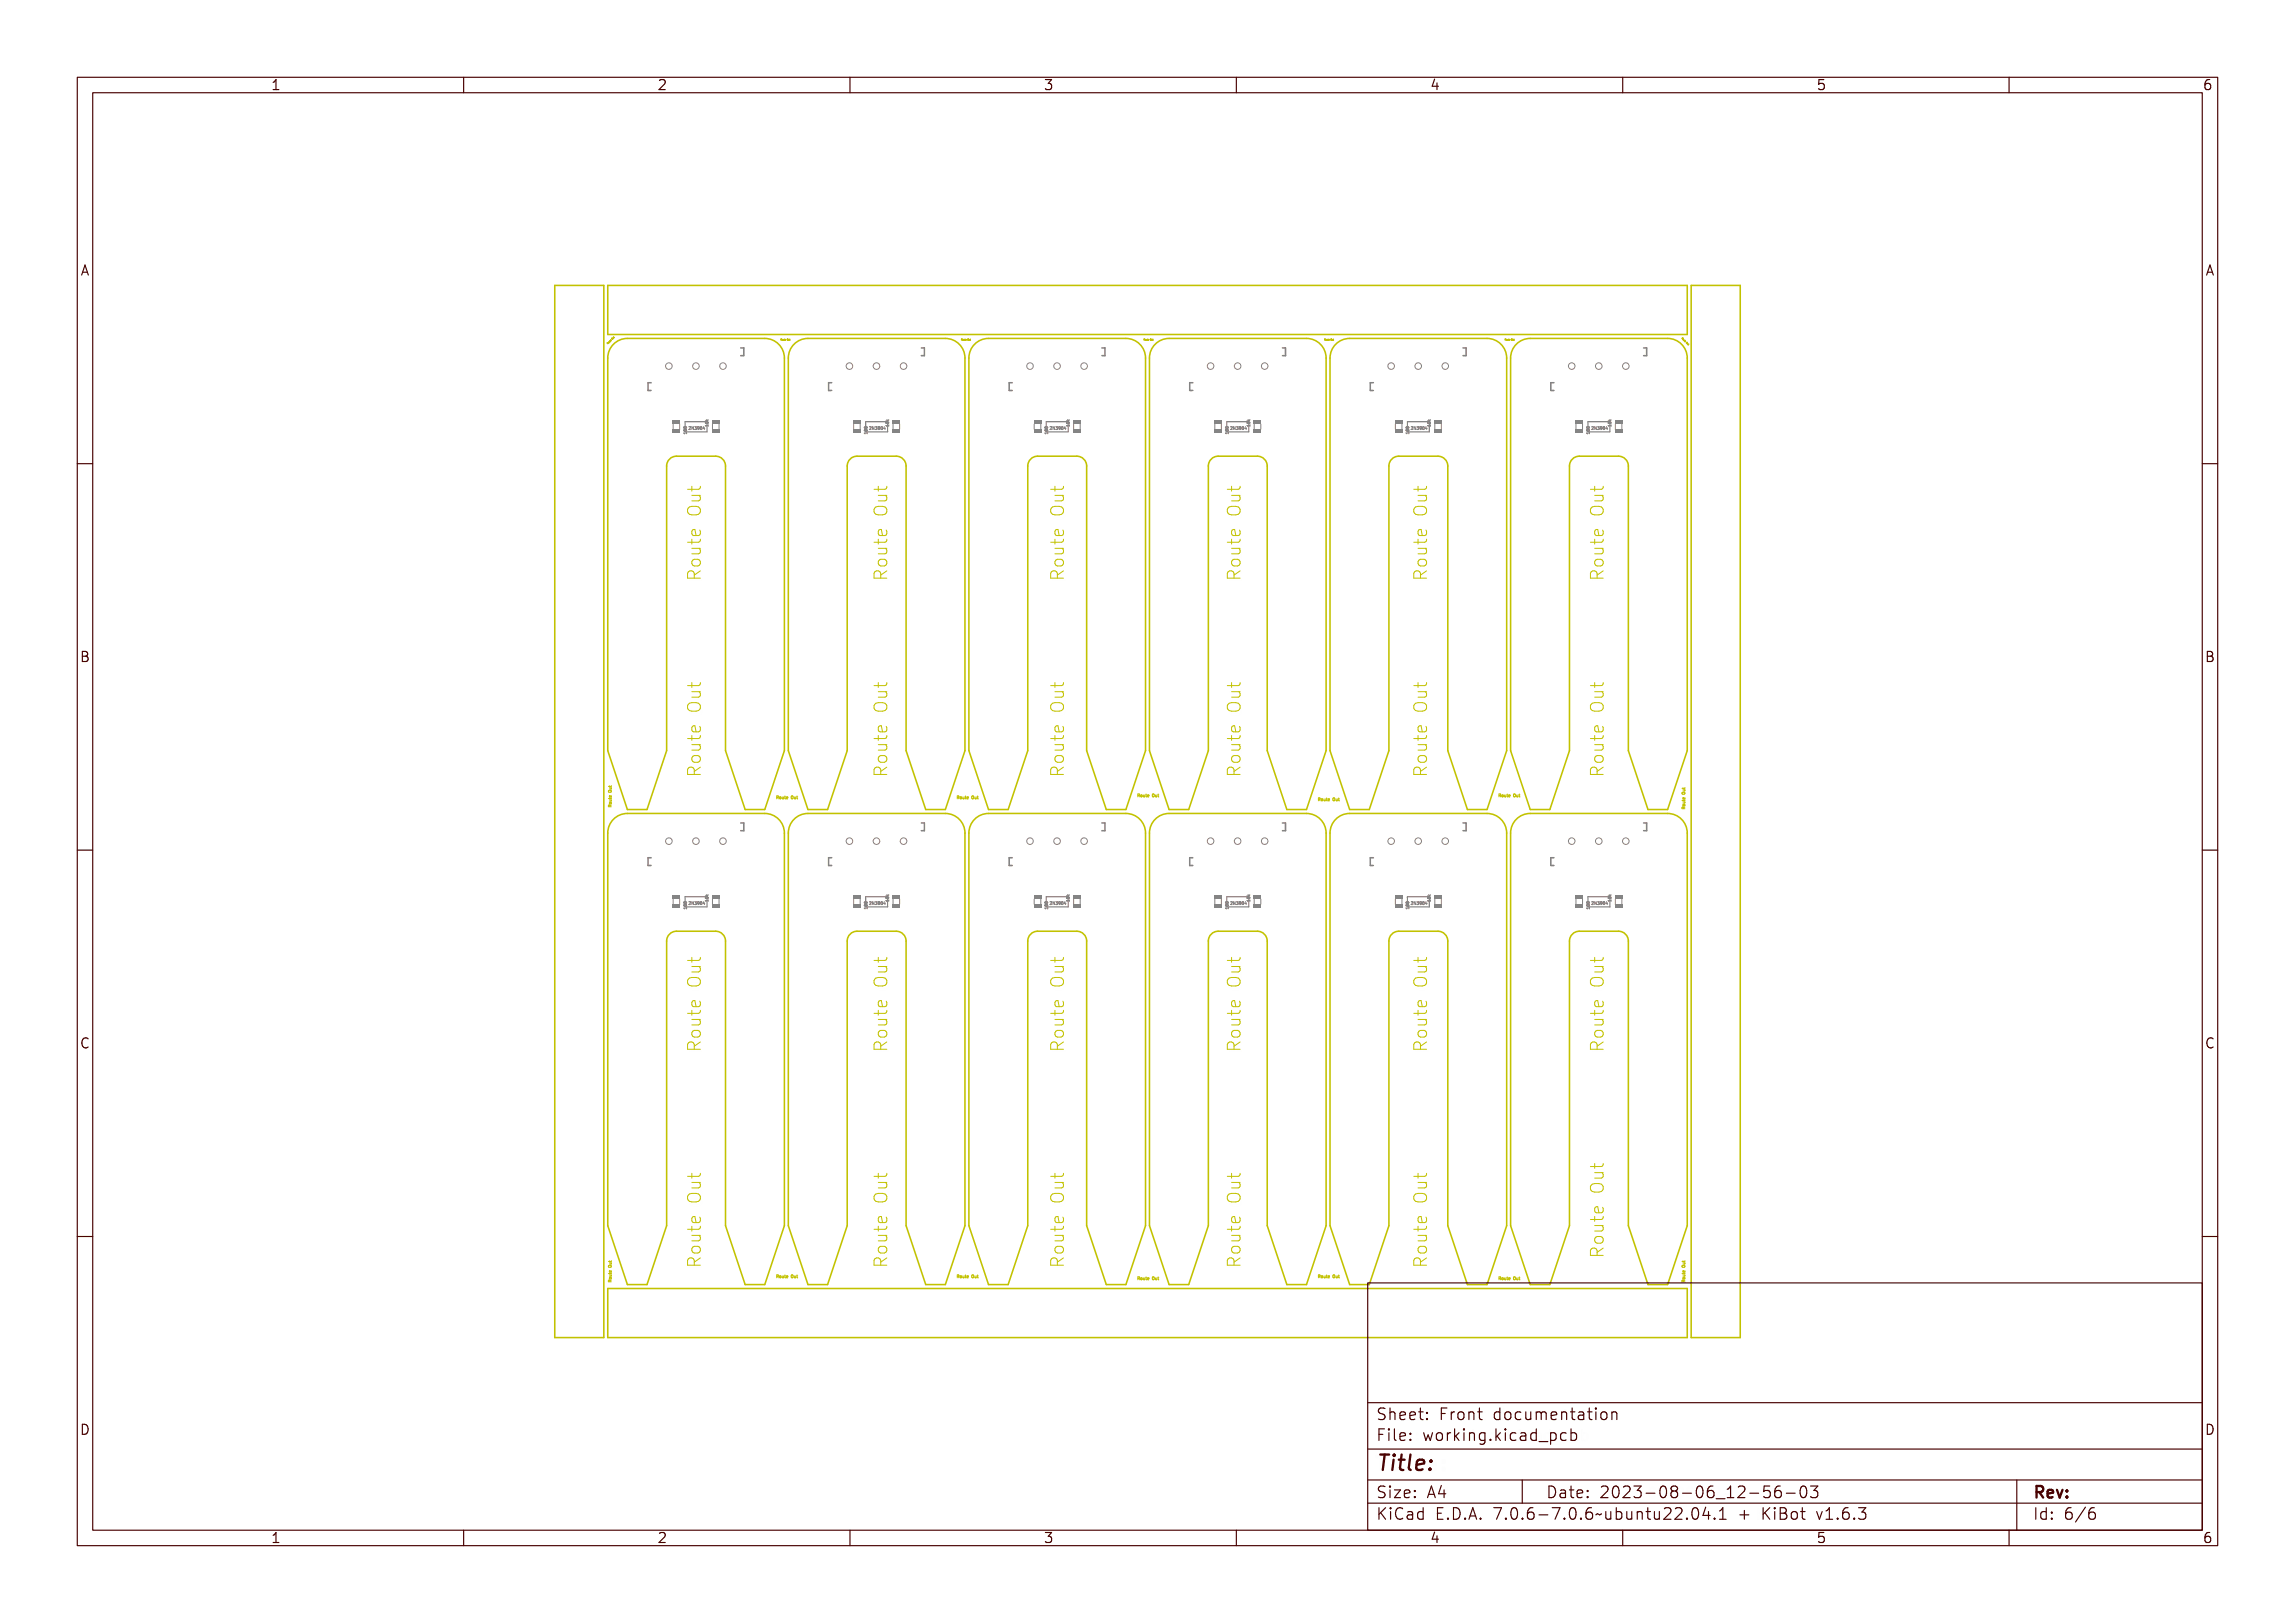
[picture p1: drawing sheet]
<svg xmlns="http://www.w3.org/2000/svg" width="297mm" height="210mm" viewBox="0 0 297 210" stroke-linecap="round" stroke-linejoin="round" font-family="sans-serif">
<defs><g id="words">
<text font-size="2.7" fill="#480000" x="178" y="190.3">Title:</text>
<g font-size="2" fill="#480000">
<text x="178" y="183.7">Sheet: Front documentation</text>
<text x="178" y="186.5">File: working.kicad_pcb</text>
<text x="178" y="193.9">Size: A4</text>
<text x="178" y="196.6">KiCad E.D.A. 7.0.6-7.0.6~ubuntu22.04.1 + KiBot v1.6.3</text>
<text x="200" y="193.9">Date: 2023-08-06_12-56-03</text>
<text x="263" y="196.6">Id: 6/6</text>
<text x="263" y="193.9">Rev:</text>
</g>
<g font-size="1.7" fill="#480000">
<text x="35" y="11.7">1</text>
<text x="85" y="11.7">2</text>
<text x="135" y="11.7">3</text>
<text x="185" y="11.7">4</text>
<text x="235" y="11.7">5</text>
<text x="285" y="11.7">6</text>
<text x="10.5" y="35.7">A</text>
<text x="285.5" y="35.7">A</text>
<text x="10.5" y="85.6">B</text>
<text x="285.5" y="85.6">B</text>
<text x="10.5" y="135.7">C</text>
<text x="285.5" y="135.7">C</text>
<text x="10.5" y="185.6">D</text>
<text x="285.5" y="185.6">D</text>
<text x="35" y="199.7">1</text>
<text x="85" y="199.7">2</text>
<text x="135" y="199.7">3</text>
<text x="185" y="199.7">4</text>
<text x="235" y="199.7">5</text>
<text x="285" y="199.7">6</text>
</g>
<g font-size=".5" fill="#848484">
<text x="88.9" y="56.2" transform="rotate(-90 88.9 56.2)">100</text>
<text x="89.1" y="55.6">2N3904</text>
<text x="91.7" y="55.1" transform="rotate(-90 91.7 55.1)">10k</text>
<text x="112.2" y="56.2" transform="rotate(-90 112.2 56.2)">100</text>
<text x="112.4" y="55.6">2N3904</text>
<text x="115" y="55.1" transform="rotate(-90 115 55.1)">10k</text>
<text x="135.6" y="56.2" transform="rotate(-90 135.6 56.2)">100</text>
<text x="135.8" y="55.6">2N3904</text>
<text x="138.4" y="55.1" transform="rotate(-90 138.4 55.1)">10k</text>
<text x="159" y="56.2" transform="rotate(-90 159 56.2)">100</text>
<text x="159.2" y="55.6">2N3904</text>
<text x="161.8" y="55.1" transform="rotate(-90 161.8 55.1)">10k</text>
<text x="182.3" y="56.2" transform="rotate(-90 182.3 56.2)">100</text>
<text x="182.5" y="55.6">2N3904</text>
<text x="185.1" y="55.1" transform="rotate(-90 185.1 55.1)">10k</text>
<text x="205.7" y="56.2" transform="rotate(-90 205.7 56.2)">100</text>
<text x="205.9" y="55.6">2N3904</text>
<text x="208.5" y="55.1" transform="rotate(-90 208.5 55.1)">10k</text>
<text x="88.9" y="117.7" transform="rotate(-90 88.9 117.7)">100</text>
<text x="89.1" y="117.1">2N3904</text>
<text x="91.7" y="116.6" transform="rotate(-90 91.7 116.6)">10k</text>
<text x="112.2" y="117.7" transform="rotate(-90 112.2 117.7)">100</text>
<text x="112.4" y="117.1">2N3904</text>
<text x="115" y="116.6" transform="rotate(-90 115 116.6)">10k</text>
<text x="135.6" y="117.7" transform="rotate(-90 135.6 117.7)">100</text>
<text x="135.8" y="117.1">2N3904</text>
<text x="138.4" y="116.6" transform="rotate(-90 138.4 116.6)">10k</text>
<text x="159" y="117.7" transform="rotate(-90 159 117.7)">100</text>
<text x="159.2" y="117.1">2N3904</text>
<text x="161.8" y="116.6" transform="rotate(-90 161.8 116.6)">10k</text>
<text x="182.3" y="117.7" transform="rotate(-90 182.3 117.7)">100</text>
<text x="182.5" y="117.1">2N3904</text>
<text x="185.1" y="116.6" transform="rotate(-90 185.1 116.6)">10k</text>
<text x="205.7" y="117.7" transform="rotate(-90 205.7 117.7)">100</text>
<text x="205.9" y="117.1">2N3904</text>
<text x="208.5" y="116.6" transform="rotate(-90 208.5 116.6)">10k</text>
</g>
<g font-size=".5" fill="#c2c200">
<text x="100.6" y="103.3">Route Out</text>
<text x="123.9" y="103.3">Route Out</text>
<text x="147.3" y="103.1">Route Out</text>
<text x="170.7" y="103.6">Route Out</text>
<text x="194" y="103.1">Route Out</text>
<text x="218.1" y="104.8" transform="rotate(-90 218.1 104.8)">Route Out</text>
<text x="100.6" y="165.3">Route Out</text>
<text x="123.9" y="165.3">Route Out</text>
<text x="147.3" y="165.6">Route Out</text>
<text x="170.7" y="165.3">Route Out</text>
<text x="194" y="165.6">Route Out</text>
</g>
<g font-size=".2" fill="#c2c200">
<text x="101" y="44">Route Out</text>
<text x="124.4" y="44">Route Out</text>
<text x="148" y="44">Route Out</text>
<text x="171.4" y="44">Route Out</text>
<text x="194.7" y="44">Route Out</text>
</g>
</g></defs>
<g fill="none" stroke="#848484" stroke-width=".13">
<path d="M88.5 56h.3h.1v.2l-.1-.1h-.2l-.1 .1zM88.5 55.7a.18 .18 0 0 1 .2 0 .18 .18 0 0 1 .1 .2h-.3zM88.5 55.4a.18 .18 0 0 1 .2 0 .18 .18 0 0 1 .1 .2h-.3zM88.6 55.8h.2h-.2zM88.6 55.5h.2h-.2zM89.1 55.3a.16 .16 0 0 1 .2 .1 .16 .16 0 0 1-.1 .2h.1h-.2l.2-.3zM89.4 55.2l.2 .3v-.3v.4l-.2-.3v.3zM89.7 55.2l.2 .1v.1a.11 .11 0 0 1 0 .2 .11 .11 0 0 1-.2-.1h.2l-.1-.1 .1-.1zM90 55.3a.17 .17 0 0 1 .2 .1 .17 .17 0 0 1-.2 .2l.2-.2a.12 .12 0 0 1-.2 0 .12 .12 0 0 1 0-.1zM90.3 55.3l.1-.1a.17 .17 0 0 1 .1 .2 .17 .17 0 0 1-.2 .2zM90.4 55.3l.1 .1-.1 .2zM90.7 55.2l.1 .4-.2-.1z"/>
<path d="M90.8 55.3v.2h-.2zM91.1 55.2l-.1 .3h.2M91.2 55.3v.3M91.3 54.9h.3l.1-.1v.2h-.1h-.3zM91.3 54.6a.18 .18 0 0 1 .2-.1 .18 .18 0 0 1 .1 .2h-.3zM91.3 54.6l.3 .1h-.2zM91.4 54.2l.1 .1 .2-.1-.2 .2h.2h-.4h.2zM111.9 56h.3v.2v-.1h-.3v.1zM111.9 55.7a.18 .18 0 0 1 .2 0 .18 .18 0 0 1 .1 .2h-.3zM111.9 55.4a.18 .18 0 0 1 .2 0 .18 .18 0 0 1 .1 .2h-.3zM111.9 55.8h.3h-.2zM111.9 55.5h.3h-.2z"/>
<path d="M112.5 55.3a.16 .16 0 0 1 .2 .1 .16 .16 0 0 1-.2 .2h.2h-.2l.1-.3zM112.8 55.2l.2 .3v-.3v.4l-.2-.3v.3zM113.1 55.2l.2 .1-.1 .1a.11 .11 0 0 1 .1 .2 .11 .11 0 0 1-.2-.1h.1l-.1-.1 .1-.1zM113.4 55.3a.17 .17 0 0 1 .2 .1 .17 .17 0 0 1-.2 .2l.1-.2a.12 .12 0 0 1-.1 0 .12 .12 0 0 1 0-.1zM113.7 55.3v-.1a.17 .17 0 0 1 .2 .2 .17 .17 0 0 1-.2 .2zM113.8 55.3l.1 .1-.1 .2zM114.1 55.2l.1 .4-.2-.1zM114.1 55.3v.2h-.1zM114.4 55.2v.3h.2M114.5 55.3v.3M114.7 54.9h.3v-.1v.2h-.3zM114.7 54.6a.18 .18 0 0 1 .2-.1 .18 .18 0 0 1 .1 .2h-.3z"/>
<path d="M114.7 54.6l.3 .1h-.2zM114.8 54.2l.1 .1 .1-.1-.1 .2h.1h-.3h.2zM135.2 56h.4v.2v-.1h-.3v.1zM135.2 55.7a.18 .18 0 0 1 .3 0 .18 .18 0 0 1 .1 .2h-.3zM135.2 55.4a.18 .18 0 0 1 .3 0 .18 .18 0 0 1 .1 .2h-.3zM135.3 55.8h.3h-.2zM135.3 55.5h.3h-.2zM135.8 55.3a.16 .16 0 0 1 .3 .1 .16 .16 0 0 1-.2 .2h.2h-.3l.2-.3zM136.1 55.2l.2 .3 .1-.3v.4l-.2-.3-.1 .3zM136.4 55.2l.2 .1v.1a.11 .11 0 0 1 0 .2 .11 .11 0 0 1-.2-.1h.2l-.1-.1 .1-.1zM136.8 55.3a.17 .17 0 0 1 .2 .1 .17 .17 0 0 1-.2 .2l.1-.2a.12 .12 0 0 1-.2 0 .12 .12 0 0 1 .1-.1zM137.1 55.3v-.1a.17 .17 0 0 1 .2 .2 .17 .17 0 0 1-.2 .2z"/>
<path d="M137.1 55.3l.1 .1v.2zM137.5 55.2v.4l-.2-.1zM137.5 55.3v.2h-.1zM137.8 55.2l-.1 .3h.3M137.9 55.3v.3M138 54.9h.4v-.1v.2h-.3zM138 54.6a.18 .18 0 0 1 .3-.1 .18 .18 0 0 1 .1 .2h-.3zM138.1 54.6l.3 .1h-.2zM138.1 54.2l.1 .1 .2-.1-.1 .2h.1h-.4h.2zM158.6 56h.3h.1v.2l-.1-.1h-.2l-.1 .1zM158.6 55.7a.18 .18 0 0 1 .2 0 .18 .18 0 0 1 .1 .2h-.2zM158.6 55.4a.18 .18 0 0 1 .2 0 .18 .18 0 0 1 .1 .2h-.2z"/>
<path d="M158.7 55.8h.2h-.2zM158.7 55.5h.2h-.2zM159.2 55.3a.16 .16 0 0 1 .2 .1 .16 .16 0 0 1-.1 .2h.1h-.2l.2-.3zM159.5 55.2l.2 .3v-.3v.4l-.1-.3-.1 .3zM159.8 55.2l.2 .1v.1a.11 .11 0 0 1 0 .2 .11 .11 0 0 1-.2-.1h.2l-.1-.1 .1-.1zM160.1 55.3a.17 .17 0 0 1 .2 .1 .17 .17 0 0 1-.2 .2l.2-.2a.12 .12 0 0 1-.2 0 .12 .12 0 0 1 0-.1zM160.4 55.3l.1-.1a.17 .17 0 0 1 .1 .2 .17 .17 0 0 1-.2 .2zM160.5 55.3l.1 .1-.1 .2zM160.8 55.2l.1 .4-.2-.1zM160.9 55.3v.2h-.2zM161.2 55.2l-.1 .3h.2M161.3 55.3v.3"/>
<path d="M161.4 54.9h.3l.1-.1v.2h-.1h-.3zM161.4 54.6a.18 .18 0 0 1 .2-.1 .18 .18 0 0 1 .1 .2h-.3zM161.4 54.6l.3 .1h-.2zM161.5 54.2l.1 .1 .2-.1-.2 .2h.2h-.4h.2zM180.6 54.9v.7M181.4 54.9v.7M182 56h.3v.2v-.1h-.3v.1zM182 55.7a.18 .18 0 0 1 .2 0 .18 .18 0 0 1 .1 .2h-.3zM182 55.4a.18 .18 0 0 1 .2 0 .18 .18 0 0 1 .1 .2h-.3zM182 55.8h.3h-.2zM182 55.5h.3h-.2zM182.6 55.3a.16 .16 0 0 1 .2 .1 .16 .16 0 0 1-.2 .2h.2h-.2l.1-.3z"/>
<path d="M182.9 55.2l.2 .3v-.3v.4l-.2-.3v.3zM183.2 55.2l.2 .1-.1 .1a.11 .11 0 0 1 .1 .2 .11 .11 0 0 1-.2-.1h.2l-.2-.1 .1-.1zM183.5 55.3a.17 .17 0 0 1 .2 .1 .17 .17 0 0 1-.2 .2l.1-.2a.12 .12 0 0 1-.1 0 .12 .12 0 0 1 0-.1zM183.8 55.3v-.1a.17 .17 0 0 1 .2 .2 .17 .17 0 0 1-.2 .2zM183.9 55.3l.1 .1-.1 .2zM184.2 55.2l.1 .4-.2-.1zM184.2 55.3v.2h-.1zM184.5 55.2v.3h.2M184.6 55.3v.3M184.8 54.9h.3v-.1v.2h-.3zM184.8 54.6a.18 .18 0 0 1 .2-.1 .18 .18 0 0 1 .1 .2h-.3zM184.8 54.6l.3 .1h-.2z"/>
<path d="M184.9 54.2l.1 .1 .1-.1-.1 .2h.1h-.3h.2zM205.3 56h.4v.2v-.1h-.3v.1zM205.3 55.7a.18 .18 0 0 1 .3 0 .18 .18 0 0 1 .1 .2h-.3zM205.3 55.4a.18 .18 0 0 1 .3 0 .18 .18 0 0 1 .1 .2h-.3zM205.4 55.8h.3h-.2zM205.4 55.5h.3h-.2zM205.9 55.3a.16 .16 0 0 1 .3 .1 .16 .16 0 0 1-.2 .2h.2h-.3l.2-.3zM206.2 55.2l.2 .3 .1-.3v.4l-.2-.3-.1 .3zM206.6 55.2l.1 .1v.1a.11 .11 0 0 1 0 .2 .11 .11 0 0 1-.2-.1h.2l-.1-.1 .1-.1zM206.9 55.3a.17 .17 0 0 1 .2 .1 .17 .17 0 0 1-.2 .2l.1-.2a.12 .12 0 0 1-.2 0 .12 .12 0 0 1 .1-.1zM207.2 55.3v-.1a.17 .17 0 0 1 .2 .2 .17 .17 0 0 1-.2 .2zM207.2 55.3l.1 .1v.2z"/>
<path d="M207.6 55.2v.4l-.2-.1zM207.6 55.3v.2h-.1zM207.9 55.2l-.1 .3h.3M208 55.3v.3M208.1 54.9h.4v-.1v.2h-.3zM208.1 54.6a.18 .18 0 0 1 .3-.1 .18 .18 0 0 1 .1 .2h-.3zM208.2 54.6l.3 .1h-.2zM208.2 54.2l.1 .1 .2-.1-.1 .2h.1h-.4h.2zM88.5 117.5h.3l.1-.1v.2h-.1h-.2h-.1zM88.5 117.2a.18 .18 0 0 1 .2-.1 .18 .18 0 0 1 .1 .2h-.3zM88.5 116.9a.18 .18 0 0 1 .2-.1 .18 .18 0 0 1 .1 .2h-.3zM88.6 117.2l.2 .1h-.2z"/>
<path d="M88.6 116.9l.2 .1h-.2zM89.1 116.7a.16 .16 0 0 1 .2 .1 .16 .16 0 0 1-.1 .2l.1 .1h-.2l.2-.3zM89.4 116.7l.2 .3v-.3v.4l-.2-.3v.3zM89.7 116.7h.2v.2a.11 .11 0 0 1 0 .2 .11 .11 0 0 1-.2-.1h.2l-.1-.1 .1-.1zM90 116.7a.17 .17 0 0 1 .2 .2 .17 .17 0 0 1-.2 .2l.2-.2a.12 .12 0 0 1-.2 0 .12 .12 0 0 1 0-.2zM90.3 116.7h.1a.17 .17 0 0 1 .1 .2 .17 .17 0 0 1-.2 .1zM90.4 116.7l.1 .1-.1 .2zM90.7 116.7l.1 .4-.2-.1zM90.8 116.7v.2h-.2zM91.1 116.7l-.1 .2h.2M91.2 116.8v.3M91.3 116.4h.3l.1-.1v.2l-.1-.1h-.3v.1z"/>
<path d="M91.3 116.1a.18 .18 0 0 1 .2-.1 .18 .18 0 0 1 .1 .2h-.3zM91.3 116.1h.3l-.2 .1zM91.4 115.7l.1 .1 .2-.1-.2 .1 .2 .1h-.4h.2zM111.9 117.5h.3v-.1v.2h-.3zM111.9 117.2a.18 .18 0 0 1 .2-.1 .18 .18 0 0 1 .1 .2h-.3zM111.9 116.9a.18 .18 0 0 1 .2-.1 .18 .18 0 0 1 .1 .2h-.3zM111.9 117.2l.3 .1h-.2zM111.9 116.9l.3 .1h-.2zM112.5 116.7a.16 .16 0 0 1 .2 .1 .16 .16 0 0 1-.2 .2l.2 .1h-.2l.1-.3zM112.8 116.7l.2 .3v-.3v.4l-.2-.3v.3zM113.1 116.7h.2l-.1 .2a.11 .11 0 0 1 .1 .2 .11 .11 0 0 1-.2-.1h.1l-.1-.1 .1-.1zM113.4 116.7a.17 .17 0 0 1 .2 .2 .17 .17 0 0 1-.2 .2l.1-.2a.12 .12 0 0 1-.1 0 .12 .12 0 0 1 0-.2z"/>
<path d="M113.7 116.7a.17 .17 0 0 1 .2 .2 .17 .17 0 0 1-.2 .1zM113.8 116.7l.1 .1-.1 .2zM114.1 116.7l.1 .4-.2-.1zM114.1 116.7v.2h-.1zM114.4 116.7v.2h.2M114.5 116.8v.3M114.7 116.4h.3v-.1v.2v-.1h-.3v.1zM114.7 116.1a.18 .18 0 0 1 .2-.1 .18 .18 0 0 1 .1 .2h-.3zM114.7 116.1h.3l-.2 .1zM114.8 115.7l.1 .1 .1-.1-.1 .1 .1 .1h-.3h.2zM135.2 117.5h.4v-.1v.2h-.3zM135.2 117.2a.18 .18 0 0 1 .3-.1 .18 .18 0 0 1 .1 .2h-.3z"/>
<path d="M135.2 116.9a.18 .18 0 0 1 .3-.1 .18 .18 0 0 1 .1 .2h-.3zM135.3 117.2l.3 .1h-.2zM135.3 116.9l.3 .1h-.2zM135.8 116.7a.16 .16 0 0 1 .3 .1 .16 .16 0 0 1-.2 .2l.2 .1h-.3l.2-.3zM136.1 116.7l.2 .3 .1-.3v.4l-.2-.3-.1 .3zM136.4 116.7h.2v.2a.11 .11 0 0 1 0 .2 .11 .11 0 0 1-.2-.1h.2l-.1-.1 .1-.1zM136.8 116.7a.17 .17 0 0 1 .2 .2 .17 .17 0 0 1-.2 .2l.1-.2a.12 .12 0 0 1-.2 0 .12 .12 0 0 1 .1-.2zM137.1 116.7a.17 .17 0 0 1 .2 .2 .17 .17 0 0 1-.2 .1zM137.1 116.7l.1 .1v.2zM137.5 116.7v.4l-.2-.1zM137.5 116.7v.2h-.1zM137.8 116.7l-.1 .2h.3"/>
<path d="M137.9 116.8v.3M138 116.4h.4v-.1v.2v-.1h-.3v.1zM138 116.1a.18 .18 0 0 1 .3-.1 .18 .18 0 0 1 .1 .2h-.3zM138.1 116.1h.3l-.2 .1zM138.1 115.7l.1 .1 .2-.1-.1 .1 .1 .1h-.4h.2zM158.6 117.5h.3l.1-.1v.2h-.1h-.2h-.1zM158.6 117.2a.18 .18 0 0 1 .2-.1 .18 .18 0 0 1 .1 .2h-.2zM158.6 116.9a.18 .18 0 0 1 .2-.1 .18 .18 0 0 1 .1 .2h-.2zM158.7 117.2l.2 .1h-.2zM158.7 116.9l.2 .1h-.2zM159.2 116.7a.16 .16 0 0 1 .2 .1 .16 .16 0 0 1-.1 .2l.1 .1h-.2l.2-.3zM159.5 116.7l.2 .3v-.3v.4l-.1-.3-.1 .3z"/>
<path d="M159.8 116.7h.2v.2a.11 .11 0 0 1 0 .2 .11 .11 0 0 1-.2-.1h.2l-.1-.1 .1-.1zM160.1 116.7a.17 .17 0 0 1 .2 .2 .17 .17 0 0 1-.2 .2l.2-.2a.12 .12 0 0 1-.2 0 .12 .12 0 0 1 0-.2zM160.4 116.7h.1a.17 .17 0 0 1 .1 .2 .17 .17 0 0 1-.2 .1zM160.5 116.7l.1 .1-.1 .2zM160.8 116.7l.1 .4-.2-.1zM160.9 116.7v.2h-.2zM161.2 116.7l-.1 .2h.2M161.3 116.8v.3M161.4 116.4h.3l.1-.1v.2l-.1-.1h-.3v.1zM161.4 116.1a.18 .18 0 0 1 .2-.1 .18 .18 0 0 1 .1 .2h-.3zM161.4 116.1h.3l-.2 .1zM161.5 115.7l.1 .1 .2-.1-.2 .1 .2 .1h-.4h.2z"/>
<path d="M182 117.5h.3v-.1v.2h-.3zM182 117.2a.18 .18 0 0 1 .2-.1 .18 .18 0 0 1 .1 .2h-.3zM182 116.9a.18 .18 0 0 1 .2-.1 .18 .18 0 0 1 .1 .2h-.3zM182 117.2l.3 .1h-.2zM182 116.9l.3 .1h-.2zM182.6 116.7a.16 .16 0 0 1 .2 .1 .16 .16 0 0 1-.2 .2l.2 .1h-.2l.1-.3zM182.9 116.7l.2 .3v-.3v.4l-.2-.3v.3zM183.2 116.7h.2l-.1 .2a.11 .11 0 0 1 .1 .2 .11 .11 0 0 1-.2-.1h.2l-.2-.1 .1-.1zM183.5 116.7a.17 .17 0 0 1 .2 .2 .17 .17 0 0 1-.2 .2l.1-.2a.12 .12 0 0 1-.1 0 .12 .12 0 0 1 0-.2zM183.8 116.7a.17 .17 0 0 1 .2 .2 .17 .17 0 0 1-.2 .1zM183.9 116.7l.1 .1-.1 .2zM184.2 116.7l.1 .4-.2-.1z"/>
<path d="M184.2 116.7v.2h-.1zM184.5 116.7v.2h.2M184.6 116.8v.3M184.8 116.4h.3v-.1v.2v-.1h-.3v.1zM184.8 116.1a.18 .18 0 0 1 .2-.1 .18 .18 0 0 1 .1 .2h-.3zM184.8 116.1h.3l-.2 .1zM184.9 115.7l.1 .1 .1-.1-.1 .1 .1 .1h-.3h.2zM205.3 117.5h.4v-.1v.2h-.3zM205.3 117.2a.18 .18 0 0 1 .3-.1 .18 .18 0 0 1 .1 .2h-.3zM205.3 116.9a.18 .18 0 0 1 .3-.1 .18 .18 0 0 1 .1 .2h-.3zM205.4 117.2l.3 .1h-.2zM205.4 116.9l.3 .1h-.2z"/>
<path d="M205.9 116.7a.16 .16 0 0 1 .3 .1 .16 .16 0 0 1-.2 .2l.2 .1h-.3l.2-.3zM206.2 116.7l.2 .3 .1-.3v.4l-.2-.3-.1 .3zM206.6 116.7h.1v.2a.11 .11 0 0 1 0 .2 .11 .11 0 0 1-.2-.1h.2l-.1-.1 .1-.1zM206.9 116.7a.17 .17 0 0 1 .2 .2 .17 .17 0 0 1-.2 .2l.1-.2a.12 .12 0 0 1-.2 0 .12 .12 0 0 1 .1-.2zM207.2 116.7a.17 .17 0 0 1 .2 .2 .17 .17 0 0 1-.2 .1zM207.2 116.7l.1 .1v.2zM207.6 116.7v.4l-.2-.1zM207.6 116.7v.2h-.1zM207.9 116.7l-.1 .2h.3M208 116.8v.3M208.1 116.4h.4v-.1v.2v-.1h-.3v.1zM208.1 116.1a.18 .18 0 0 1 .3-.1 .18 .18 0 0 1 .1 .2h-.3z"/>
<path d="M208.2 116.1h.3l-.2 .1zM208.2 115.7l.1 .1 .2-.1-.1 .1 .1 .1h-.4h.2z"/>
<circle cx="88.7" cy="55.5" r=".03"/>
<circle cx="88.7" cy="55.8" r=".03"/>
<circle cx="90.1" cy="55.4" r=".08"/>
<circle cx="90.4" cy="55.4" r=".03"/>
<circle cx="91.5" cy="54.7" r=".03"/>
<circle cx="112.1" cy="55.5" r=".03"/>
<circle cx="112.1" cy="55.8" r=".03"/>
<circle cx="113.5" cy="55.4" r=".08"/>
<circle cx="113.8" cy="55.4" r=".03"/>
<circle cx="114.9" cy="54.7" r=".03"/>
<circle cx="135.4" cy="55.5" r=".03"/>
<circle cx="135.4" cy="55.8" r=".03"/>
<circle cx="136.8" cy="55.4" r=".08"/>
<circle cx="137.2" cy="55.4" r=".03"/>
<circle cx="138.2" cy="54.7" r=".03"/>
<circle cx="158.8" cy="55.5" r=".03"/>
<circle cx="158.8" cy="55.8" r=".03"/>
<circle cx="160.2" cy="55.4" r=".08"/>
<circle cx="160.5" cy="55.4" r=".03"/>
<circle cx="161.6" cy="54.7" r=".03"/>
<circle cx="182.2" cy="55.5" r=".03"/>
<circle cx="182.2" cy="55.8" r=".03"/>
<circle cx="183.6" cy="55.4" r=".08"/>
<circle cx="183.9" cy="55.4" r=".03"/>
<circle cx="185" cy="54.7" r=".03"/>
<circle cx="205.5" cy="55.5" r=".03"/>
<circle cx="205.5" cy="55.8" r=".03"/>
<circle cx="206.9" cy="55.4" r=".08"/>
<circle cx="207.3" cy="55.4" r=".03"/>
<circle cx="208.3" cy="54.7" r=".03"/>
<circle cx="86.6" cy="108.8" r=".43"/>
<circle cx="88.7" cy="117.3" r=".03"/>
<circle cx="88.7" cy="117" r=".03"/>
<circle cx="90.1" cy="108.8" r=".43"/>
<circle cx="90.1" cy="116.8" r=".08"/>
<circle cx="90.4" cy="116.9" r=".03"/>
<circle cx="91.5" cy="116.1" r=".03"/>
<circle cx="93.6" cy="108.8" r=".43"/>
<circle cx="112.1" cy="117.3" r=".03"/>
<circle cx="112.1" cy="117" r=".03"/>
<circle cx="113.5" cy="116.8" r=".08"/>
<circle cx="113.8" cy="116.9" r=".03"/>
<circle cx="114.9" cy="116.1" r=".03"/>
<circle cx="135.4" cy="117.3" r=".03"/>
<circle cx="135.4" cy="117" r=".03"/>
<circle cx="136.8" cy="116.8" r=".08"/>
<circle cx="137.2" cy="116.9" r=".03"/>
<circle cx="138.2" cy="116.1" r=".03"/>
<circle cx="158.8" cy="117.3" r=".03"/>
<circle cx="158.8" cy="117" r=".03"/>
<circle cx="160.2" cy="116.8" r=".08"/>
<circle cx="160.5" cy="116.9" r=".03"/>
<circle cx="161.6" cy="116.1" r=".03"/>
<circle cx="182.2" cy="117.3" r=".03"/>
<circle cx="182.2" cy="117" r=".03"/>
<circle cx="183.6" cy="116.8" r=".08"/>
<circle cx="183.9" cy="116.9" r=".03"/>
<circle cx="185" cy="116.1" r=".03"/>
<circle cx="205.5" cy="117.3" r=".03"/>
<circle cx="205.5" cy="117" r=".03"/>
<circle cx="206.9" cy="116.8" r=".08"/>
<circle cx="207.3" cy="116.9" r=".03"/>
<circle cx="208.3" cy="116.1" r=".03"/>
</g>
<path d="M88.7 54.6h2.8v1.3h-2.8zM158.8 116h2.8v1.3h-2.8z" fill="none" stroke="#848484" stroke-width=".15"/>
<path d="M84.3 111h-.4v1h.4M95.9 106.5h.4v1h-.4" fill="none" stroke="#848484" stroke-width=".2"/>
<g fill="#848484">
<path d="M180.5 55.6h1v.5h-1z" fill-rule="evenodd"/>
<path d="M180.5 54.4h1v.5h-1z" fill-rule="evenodd"/>
</g>
<path d="M162.3 54.9v.7M163.2 54.9v.7" fill="none" stroke="#848484" stroke-width=".13"/>
<g fill="#848484">
<path d="M162.3 54.4h.9v.5h-.9z" fill-rule="evenodd"/>
<path d="M162.3 55.6h.9v.5h-.9z" fill-rule="evenodd"/>
</g>
<path d="M162.3 116.3v.7M163.2 116.3v.7" fill="none" stroke="#848484" stroke-width=".13"/>
<g fill="#848484">
<path d="M162.3 115.8h.9v.5h-.9z" fill-rule="evenodd"/>
<path d="M162.3 117h.9v.5h-.9z" fill-rule="evenodd"/>
</g>
<path d="M203.9 54.9v.7M204.8 54.9v.7" fill="none" stroke="#848484" stroke-width=".13"/>
<g fill="#848484">
<path d="M203.9 55.6h1v.5h-1z" fill-rule="evenodd"/>
<path d="M203.9 54.4h1v.5h-1z" fill-rule="evenodd"/>
</g>
<path d="M135.4 116h2.8v1.3h-2.8z" fill="none" stroke="#848484" stroke-width=".15"/>
<path d="M209 54.9v.7M209.9 54.9v.7" fill="none" stroke="#848484" stroke-width=".13"/>
<g fill="#848484">
<path d="M209 54.4h.9v.5h-.9z" fill-rule="evenodd"/>
<path d="M209 55.6h.9v.5h-.9z" fill-rule="evenodd"/>
</g>
<path d="M209 116.3v.7M209.9 116.3v.7" fill="none" stroke="#848484" stroke-width=".13"/>
<g fill="#848484">
<path d="M209 115.8h.9v.5h-.9z" fill-rule="evenodd"/>
<path d="M209 117h.9v.5h-.9z" fill-rule="evenodd"/>
</g>
<path d="M177.7 49.5h-.4v1h.4M189.3 45h.4v1h-.4M107.6 111h-.4v1h.4M119.2 106.5h.4v1h-.4M131 111h-.4v1h.4M142.6 106.5h.4v1h-.4M177.7 111h-.4v1h.4M189.3 106.5h.4v1h-.4" fill="none" stroke="#848484" stroke-width=".2"/>
<g fill="none" stroke="#848484" stroke-width=".13">
<path d="M115.6 116.3v.7M116.4 116.3v.7"/>
<circle cx="180" cy="47.4" r=".43"/>
<circle cx="183.5" cy="47.4" r=".43"/>
<circle cx="187" cy="47.4" r=".42"/>
<circle cx="109.9" cy="108.8" r=".42"/>
<circle cx="113.4" cy="108.8" r=".42"/>
<circle cx="116.9" cy="108.8" r=".43"/>
<circle cx="133.3" cy="108.8" r=".43"/>
<circle cx="136.8" cy="108.8" r=".43"/>
<circle cx="140.3" cy="108.8" r=".43"/>
<circle cx="180" cy="108.8" r=".43"/>
<circle cx="183.5" cy="108.8" r=".43"/>
<circle cx="187" cy="108.8" r=".42"/>
</g>
<path d="M158.8 54.6h2.8v1.3h-2.8zM182.1 54.6h2.9v1.3h-2.9zM88.7 116h2.8v1.3h-2.8zM182.1 116h2.9v1.3h-2.9zM205.5 116h2.8v1.3h-2.8z" fill="none" stroke="#848484" stroke-width=".15"/>
<g fill="#848484">
<path d="M115.5 115.8h1v.5h-1z" fill-rule="evenodd"/>
<path d="M115.5 117h1v.5h-1z" fill-rule="evenodd"/>
</g>
<path d="M92.2 54.9v.7M93.1 54.9v.7" fill="none" stroke="#848484" stroke-width=".13"/>
<g fill="#848484">
<path d="M92.2 54.4h.9v.5h-.9z" fill-rule="evenodd"/>
<path d="M92.2 55.6h.9v.5h-.9z" fill-rule="evenodd"/>
</g>
<path d="M154.4 111h-.4v1h.4M166 106.5h.4v1h-.4" fill="none" stroke="#848484" stroke-width=".2"/>
<g fill="none" stroke="#848484" stroke-width=".13">
<path d="M203.9 116.3v.7M204.8 116.3v.7"/>
<circle cx="156.7" cy="108.8" r=".42"/>
<circle cx="160.2" cy="108.8" r=".43"/>
<circle cx="163.7" cy="108.8" r=".43"/>
</g>
<g fill="#848484">
<path d="M203.9 117h1v.5h-1z" fill-rule="evenodd"/>
<path d="M203.9 115.9h1v.5h-1z" fill-rule="evenodd"/>
</g>
<path d="M157.2 54.9v.7M158.1 54.9v.7" fill="none" stroke="#848484" stroke-width=".13"/>
<g fill="#848484">
<path d="M157.2 55.6h.9v.5h-.9z" fill-rule="evenodd"/>
<path d="M157.2 54.4h.9v.5h-.9z" fill-rule="evenodd"/>
</g>
<path d="M138.9 54.9v.7M139.8 54.9v.7" fill="none" stroke="#848484" stroke-width=".13"/>
<g fill="#848484">
<path d="M138.9 54.4h.9v.5h-.9z" fill-rule="evenodd"/>
<path d="M138.9 55.6h.9v.5h-.9z" fill-rule="evenodd"/>
</g>
<path d="M107.6 49.5h-.4v1h.4M119.2 45h.4v1h-.4" fill="none" stroke="#848484" stroke-width=".2"/>
<g fill="none" stroke="#848484" stroke-width=".13">
<path d="M180.6 116.3v.7M181.4 116.3v.7"/>
<circle cx="109.9" cy="47.4" r=".42"/>
<circle cx="113.4" cy="47.4" r=".42"/>
<circle cx="116.9" cy="47.4" r=".43"/>
</g>
<g fill="#848484">
<path d="M180.5 117h1v.5h-1z" fill-rule="evenodd"/>
<path d="M180.5 115.9h1v.5h-1z" fill-rule="evenodd"/>
</g>
<path d="M110.5 116.3v.7M111.3 116.3v.7" fill="none" stroke="#848484" stroke-width=".13"/>
<g fill="#848484">
<path d="M110.4 117h1v.5h-1z" fill-rule="evenodd"/>
<path d="M110.4 115.9h1v.5h-1z" fill-rule="evenodd"/>
</g>
<path d="M112 54.6h2.9v1.3h-2.9z" fill="none" stroke="#848484" stroke-width=".15"/>
<path d="M87.1 54.9v.7M88 54.9v.7" fill="none" stroke="#848484" stroke-width=".13"/>
<g fill="#848484">
<path d="M87.1 55.6h.9v.5h-.9z" fill-rule="evenodd"/>
<path d="M87.1 54.4h.9v.5h-.9z" fill-rule="evenodd"/>
</g>
<path d="M154.4 49.5h-.4v1h.4M166 45h.4v1h-.4" fill="none" stroke="#848484" stroke-width=".2"/>
<g fill="none" stroke="#848484" stroke-width=".13">
<path d="M92.2 116.3v.7M93.1 116.3v.7"/>
<circle cx="156.7" cy="47.4" r=".42"/>
<circle cx="160.2" cy="47.4" r=".43"/>
<circle cx="163.7" cy="47.4" r=".43"/>
</g>
<g fill="#848484">
<path d="M92.2 115.8h.9v.5h-.9z" fill-rule="evenodd"/>
<path d="M92.2 117h.9v.5h-.9z" fill-rule="evenodd"/>
</g>
<path d="M201.1 49.5h-.4v1h.4M212.7 45h.4v1h-.4" fill="none" stroke="#848484" stroke-width=".2"/>
<g fill="none" stroke="#848484" stroke-width=".13">
<path d="M133.8 116.3v.7M134.7 116.3v.7"/>
<circle cx="203.4" cy="47.4" r=".43"/>
<circle cx="206.9" cy="47.4" r=".43"/>
<circle cx="210.4" cy="47.4" r=".43"/>
</g>
<path d="M112 116h2.9v1.3h-2.9z" fill="none" stroke="#848484" stroke-width=".15"/>
<g fill="#848484">
<path d="M133.8 117h.9v.5h-.9z" fill-rule="evenodd"/>
<path d="M133.8 115.9h.9v.5h-.9z" fill-rule="evenodd"/>
</g>
<path d="M157.2 116.3v.7M158.1 116.3v.7" fill="none" stroke="#848484" stroke-width=".13"/>
<g fill="#848484">
<path d="M157.2 117h.9v.5h-.9z" fill-rule="evenodd"/>
<path d="M157.2 115.9h.9v.5h-.9z" fill-rule="evenodd"/>
</g>
<path d="M205.5 54.6h2.8v1.3h-2.8z" fill="none" stroke="#848484" stroke-width=".15"/>
<path d="M87.1 116.3v.7M88 116.3v.7" fill="none" stroke="#848484" stroke-width=".13"/>
<g fill="#848484">
<path d="M87.1 117h.9v.5h-.9z" fill-rule="evenodd"/>
<path d="M87.1 115.9h.9v.5h-.9z" fill-rule="evenodd"/>
</g>
<path d="M133.8 54.9v.7M134.7 54.9v.7" fill="none" stroke="#848484" stroke-width=".13"/>
<g fill="#848484">
<path d="M133.8 55.6h.9v.5h-.9z" fill-rule="evenodd"/>
<path d="M133.8 54.4h.9v.5h-.9z" fill-rule="evenodd"/>
</g>
<path d="M138.9 116.3v.7M139.8 116.3v.7" fill="none" stroke="#848484" stroke-width=".13"/>
<g fill="#848484">
<path d="M138.9 115.8h.9v.5h-.9z" fill-rule="evenodd"/>
<path d="M138.9 117h.9v.5h-.9z" fill-rule="evenodd"/>
</g>
<path d="M84.3 49.5h-.4v1h.4M95.9 45h.4v1h-.4M131 49.5h-.4v1h.4M142.6 45h.4v1h-.4M201.1 111h-.4v1h.4M212.7 106.5h.4v1h-.4" fill="none" stroke="#848484" stroke-width=".2"/>
<g fill="none" stroke="#848484" stroke-width=".13">
<path d="M115.6 54.9v.7M116.4 54.9v.7"/>
<circle cx="86.6" cy="47.4" r=".43"/>
<circle cx="90.1" cy="47.4" r=".43"/>
<circle cx="93.6" cy="47.4" r=".43"/>
<circle cx="133.3" cy="47.4" r=".43"/>
<circle cx="136.8" cy="47.4" r=".43"/>
<circle cx="140.3" cy="47.4" r=".43"/>
<circle cx="203.4" cy="108.8" r=".43"/>
<circle cx="206.9" cy="108.8" r=".43"/>
<circle cx="210.4" cy="108.8" r=".43"/>
</g>
<g fill="#848484">
<path d="M115.5 54.4h1v.5h-1z" fill-rule="evenodd"/>
<path d="M115.5 55.6h1v.5h-1z" fill-rule="evenodd"/>
</g>
<path d="M185.7 54.9v.7M186.5 54.9v.7" fill="none" stroke="#848484" stroke-width=".13"/>
<g fill="#848484">
<path d="M185.6 54.4h1v.5h-1z" fill-rule="evenodd"/>
<path d="M185.6 55.6h1v.5h-1z" fill-rule="evenodd"/>
</g>
<path d="M185.7 116.3v.7M186.5 116.3v.7" fill="none" stroke="#848484" stroke-width=".13"/>
<g fill="#848484">
<path d="M185.6 115.8h1v.5h-1z" fill-rule="evenodd"/>
<path d="M185.6 117h1v.5h-1z" fill-rule="evenodd"/>
</g>
<path d="M135.4 54.6h2.8v1.3h-2.8z" fill="none" stroke="#848484" stroke-width=".15"/>
<path d="M110.5 54.9v.7M111.3 54.9v.7" fill="none" stroke="#848484" stroke-width=".13"/>
<g fill="#848484">
<path d="M110.4 55.6h1v.5h-1z" fill-rule="evenodd"/>
<path d="M110.4 54.4h1v.5h-1z" fill-rule="evenodd"/>
</g>
<g fill="none" stroke="#c2c200" stroke-width=".2">
<path d="M71.8 36.9h6.3v136.2h-6.3zM78.7 36.9h139.7v6.4h-139.7zM218.9 36.9h6.3v136.2h-6.3zM79.6 44.3l1-.4 .6-.1h17.8a2.54 2.54 0 0 1 2.5 2.5v50.8l-2.5 7.7h-2.6l-2.5-7.7v-36.8a1.27 1.27 0 0 0-1.3-1.3h-5.1a1.27 1.27 0 0 0-1.2 1.3v36.8l-2.6 7.7h-2.5l-2.5-7.7v-50.8a2.53 2.53 0 0 1 .9-2zM103 44.3l1-.4 .6-.1h17.7a2.54 2.54 0 0 1 2.6 2.5v50.8l-2.6 7.7h-2.5l-2.5-7.7v-36.8a1.27 1.27 0 0 0-1.3-1.3h-5.1a1.27 1.27 0 0 0-1.3 1.3v36.8l-2.5 7.7h-2.5l-2.6-7.7v-50.8a2.53 2.53 0 0 1 1-2zM126.3 44.3l1-.4 .6-.1h17.8a2.54 2.54 0 0 1 2.5 2.5v50.8l-2.5 7.7h-2.5l-2.6-7.7v-36.8a1.27 1.27 0 0 0-1.2-1.3h-5.1a1.27 1.27 0 0 0-1.3 1.3v36.8l-2.5 7.7h-2.6l-2.5-7.7v-50.8a2.53 2.53 0 0 1 .9-2zM149.7 44.3l1-.4 .6-.1h17.8a2.54 2.54 0 0 1 2.5 2.5v50.8l-2.5 7.7h-2.6l-2.5-7.7v-36.8a1.27 1.27 0 0 0-1.3-1.3h-5.1a1.27 1.27 0 0 0-1.2 1.3v36.8l-2.6 7.7h-2.5l-2.5-7.7v-50.8a2.53 2.53 0 0 1 .9-2zM172.7 44.7a2.54 2.54 0 0 1 2-.9h17.7a2.54 2.54 0 0 1 2.6 2.5v50.8l-2.6 7.7h-2.5l-2.5-7.7v-36.8a1.27 1.27 0 0 0-1.3-1.3h-5.1a1.27 1.27 0 0 0-1.3 1.3v36.8l-2.5 7.7h-2.5l-2.6-7.7v-50.8l.1-.6zM196 44.7a2.54 2.54 0 0 1 2-.9h17.8a2.54 2.54 0 0 1 2.6 2.5v50.8l-2.6 7.7h-2.5l-2.6-7.7v-36.8a1.27 1.27 0 0 0-1.2-1.3h-5.1a1.27 1.27 0 0 0-1.3 1.3v36.8l-2.5 7.7h-2.6l-2.5-7.7v-50.8l.1-.6zM79.6 105.8l1-.5h.6h17.8a2.54 2.54 0 0 1 2.5 2.5v50.8l-2.5 7.6h-2.6l-2.5-7.6v-36.8a1.27 1.27 0 0 0-1.3-1.3h-5.1a1.27 1.27 0 0 0-1.2 1.3v36.8l-2.6 7.6h-2.5l-2.5-7.6v-50.8a2.53 2.53 0 0 1 .9-2zM103 105.8l1-.5h.6h17.7a2.54 2.54 0 0 1 2.6 2.5v50.8l-2.6 7.6h-2.5l-2.5-7.6v-36.8a1.27 1.27 0 0 0-1.3-1.3h-5.1a1.27 1.27 0 0 0-1.3 1.3v36.8l-2.5 7.6h-2.5l-2.6-7.6v-50.8a2.53 2.53 0 0 1 1-2zM126.3 105.8l1-.5h.6h17.8a2.54 2.54 0 0 1 2.5 2.5v50.8l-2.5 7.6h-2.5l-2.6-7.6v-36.8a1.27 1.27 0 0 0-1.2-1.3h-5.1a1.27 1.27 0 0 0-1.3 1.3v36.8l-2.5 7.6h-2.6l-2.5-7.6v-50.8a2.53 2.53 0 0 1 .9-2z"/>
<path d="M149.7 105.8l1-.5h.6h17.8a2.54 2.54 0 0 1 2.5 2.5v50.8l-2.5 7.6h-2.6l-2.5-7.6v-36.8a1.27 1.27 0 0 0-1.3-1.3h-5.1a1.27 1.27 0 0 0-1.2 1.3v36.8l-2.6 7.6h-2.5l-2.5-7.6v-50.8a2.53 2.53 0 0 1 .9-2zM172.7 106.2a2.54 2.54 0 0 1 2-.9h17.7a2.54 2.54 0 0 1 2.6 2.5v50.8l-2.6 7.6h-2.5l-2.5-7.6v-36.8a1.27 1.27 0 0 0-1.3-1.3h-5.1a1.27 1.27 0 0 0-1.3 1.3v36.8l-2.5 7.6h-2.5l-2.6-7.6v-50.8l.1-.6zM196 106.2a2.54 2.54 0 0 1 2-.9h17.8a2.54 2.54 0 0 1 2.6 2.5v50.8l-2.6 7.6h-2.5l-2.6-7.6v-36.8a1.27 1.27 0 0 0-1.2-1.3h-5.1a1.27 1.27 0 0 0-1.3 1.3v36.8l-2.5 7.6h-2.6l-2.5-7.6v-50.8l.1-.6zM78.7 166.7h139.7v6.4h-139.7z"/>
</g>
<g fill="none" stroke="#c2c200" stroke-width=".13">
<path d="M78.6 44.4l.1 .1h-.1h.1zM78.6 44.4h.1M78.6 44.3v.1l.1 .1M78.6 44.3h.1M78.6 44.3l.1 .1M78.7 44.4h.1M78.7 44.4h-.1M78.7 44.3h.1M78.7 44.3l.1 .1M78.8 44.3h-.1M78.8 44.3h.1M78.8 44.4h.1"/>
<path d="M78.8 44.3h.1l-.1-.1 .1 .1zM78.8 44.2l.1 .1M78.8 44.3v.1M78.9 44.2h.1M78.9 44.1l.1 .1zM78.9 44.3h.1M78.9 44.1l.1 .1M78.9 44.2v.1M78.9 44.1h.1M79 44l.1 .1h-.1zM79 44v.1M79 44.1h.1"/>
<path d="M79 44h.1M79 44.2h.1M79 44.1v.1M79.1 44l-.1 .1M79.1 44.1h.1M79.2 43.8v.1zM79.2 43.8l.1 .1M79.2 43.8h.1M79.2 43.8h.1v-.1l.1 .1zM79.3 43.9h.1M79.3 43.7l.1 .1M79.3 43.6l.2 .1z"/>
<path d="M79.3 43.7h.1M79.4 43.8h.1M79.4 43.6l.1 .1M79.4 43.7v.1M79.4 43.7h.1M79.4 43.6h.1M79.5 43.7h.1M101 43.9l.1 .1h-.1zM101 43.9h.1zM101.3 43.9v.1l.1-.1v.1h-.1zM101.4 43.9l.1 .1zM101.6 43.9l.1 .1z"/>
<path d="M101.6 44h.1M101.9 43.9v.1zM102 43.9v.1v-.1v.1zM102.1 43.9l.1 .1zM124.4 43.9l.1 .1h-.1zM124.4 43.9h.1zM124.7 43.9v.1l.1-.1v.1h-.1zM124.8 43.9l.1 .1zM124.9 43.9l.1 .1zM125 44h.1M125.2 43.9v.1zM125.3 43.9l.1 .1v-.1v.1h-.1z"/>
<path d="M125.5 43.9v.1zM148 43.9l.1 .1h-.1zM148 43.9h.1zM148.3 43.9v.1l.1-.1v.1h-.1zM148.4 43.9l.1 .1zM148.6 43.9v.1zM148.6 44h.1M148.8 43.9l.1 .1zM148.9 43.9l.1 .1v-.1v.1zM149.1 43.9l.1 .1zM171.4 43.9l.1 .1h-.1zM171.4 43.9h.1z"/>
<path d="M171.6 43.9l.1 .1v-.1v.1zM171.8 43.9l.1 .1zM171.9 43.9l.1 .1zM172 44h.1M172.2 43.9v.1zM172.3 43.9l.1 .1v-.1v.1h-.1zM172.5 43.9v.1zM194.7 43.9l.2 .1h-.1h-.1zM194.8 43.9h.1M195 43.9l.1 .1v-.1v.1h-.1zM195.2 43.9v.1zM195.3 43.9l.1 .1z"/>
<path d="M195.4 44h.1M195.6 43.9v.1zM195.7 43.9v.1l.1-.1v.1h-.1zM195.8 43.9l.1 .1zM217.6 43.8l.2-.1-.1 .2v-.1zM217.7 43.7h.1M217.7 43.8h.1M217.7 43.8v.1M217.8 43.9h.1M217.8 43.9v.1M217.8 43.8h.1M217.8 43.7l-.2 .1"/>
<path d="M217.8 43.7v.1M217.8 44h.1M217.8 44h.1v.1zM217.9 43.9h.1M217.9 43.9l-.1 .1M217.9 44h.1M217.9 44v.1M217.9 44.1h.1M218 44v.1h-.1zM218 44.2h.1M218 44l-.1 .1M218 44.1h.1l-.1 .1h.1z"/>
<path d="M218 44l.1 .1M218 44.1l.1 .1zM218.1 44.2h.1M218.1 44l-.1 .2M218.1 44.1l-.1 .1M218.1 44.1h.1M218.1 44.1v.1M218.2 44.3h.1l-.1 .1zM218.2 44.4h.1M218.3 44.4h.1l-.1 .1zM218.3 44.3l-.1 .1M218.3 44.3h.1"/>
<path d="M218.4 44.5h.1M218.4 44.3h.1M218.4 44.5v.1M218.4 44.3l-.1 .1h-.1M218.4 44.6h.1M218.4 44.4v.1M218.4 44.5h.1l-.1 .1zM218.5 44.6h.1M218.5 44.5l-.1 .1M218.5 44.5l.1 .1M218.6 44.5l-.1 .1M89.2 65.6a1.28 1.28 0 0 1 1.4 .2 .55 .55 0 0 1 0 .5 .55 .55 0 0 1-.5 .3h-.6a.55 .55 0 0 1-.5-.4 .55 .55 0 0 1 .2-.6z"/>
<path d="M89.3 66.4a1.29 1.29 0 0 1 1.5 0l.1 .1a.6 .6 0 0 1-.2 .6 .6 .6 0 0 1-.7 .1 .59 .59 0 0 1-.6-.2 .59 .59 0 0 1-.1-.6zM89.4 74.3a.41 .41 0 0 1 .4-.2 .41 .41 0 0 1 .3 .4l.2-.2 .5-.3v.2l-.5 .3-.1 .2v.2h.6v.2h-1.6l.1-.6zM89.4 66.5a1.2 1.2 0 0 1 1.3 0 .42 .42 0 0 1-.2 .4 .42 .42 0 0 1-.5 .1h-.2a.34 .34 0 0 1-.4-.5zM89.5 74.4h.2a.26 .26 0 0 1 .3 .3v.2h-.6zM89.5 62.9v.6M89.5 69.8v.6M89.5 71h1.1M89.5 64.1h1.1M89.6 70.2h.2v.4h.8l.1-.1v-.3h.1a.45 .45 0 0 1-.4 .6h-.6v.4h-.2v-.4h-.3v-.2h.3zM89.6 63.6h.2v.4h.8l.1-.1v-.3h.1a.45 .45 0 0 1-.4 .6h-.6v.3h-.2v-.3h-.3v-.2h.3zM89.6 71.5h1.2v.2h-.1a.39 .39 0 0 1 .2 .5 .39 .39 0 0 1-.5 .2h-.8v-.2h.9l.2-.1a.3 .3 0 0 0-.1-.3 .3 .3 0 0 0-.3-.1h-.7zM89.6 64.9h1.2v.2h-.1a.39 .39 0 0 1 .2 .5 .39 .39 0 0 1-.5 .2h-.8v-.2h.9l.2-.1a.3 .3 0 0 0-.1-.4 .3 .3 0 0 0-.3 0h-.7z"/>
<path d="M89.7 72.4h.6a.45 .45 0 0 1 .4 .4 .45 .45 0 0 1-.4 .4h-.5a.45 .45 0 0 1-.3-.3 .45 .45 0 0 1 .2-.5zM89.8 68.9l.5-.1v.8a.46 .46 0 0 0 .4-.3 .46 .46 0 0 0-.1-.5h.2a.64 .64 0 0 1-.4 1 .64 .64 0 0 1-.8-.7zM89.8 72.9a.63 .63 0 0 1 .7-.1 .63 .63 0 0 1 .3 .7 .63 .63 0 0 1-.8 .3 .63 .63 0 0 1-.3-.8zM89.8 74.8v-.6a.45 .45 0 0 0-.4-.4 .45 .45 0 0 0-.4 .4v.6h1.6M89.9 69.1l.2-.1v.6a.34 .34 0 0 1-.3-.2 .34 .34 0 0 1 .1-.3zM89.9 73.1l.1-.1a.4 .4 0 0 1 .5 0 .4 .4 0 0 1 .2 .4 .56 .56 0 0 1-.9-.1zM90.5 64.1a.41 .41 0 0 1-.1 .7h-.9M90.5 71a.41 .41 0 0 1-.1 .7h-.9M90.6 68.6v.5l-.2 .2-.8-.1-.1-.1 .1-.5 .3-.1 .2 .8M90.6 62.9v.3l-.2 .1h-1.4M90.6 69.8v.3l-.2 .1h-1.4M90.6 73.9l-.8 .5"/>
<path d="M113.3 65.6a1.28 1.28 0 0 1 1.4 .2 .55 .55 0 0 1 0 .5 .55 .55 0 0 1-.5 .3h-.5a.55 .55 0 0 1-.6-.4 .55 .55 0 0 1 .2-.6zM113.4 66.4a1.29 1.29 0 0 1 1.5 0l.1 .1a.6 .6 0 0 1-.2 .6 .6 .6 0 0 1-.6 .1 .59 .59 0 0 1-.7-.2 .59 .59 0 0 1-.1-.6zM113.5 74.3a.41 .41 0 0 1 .4-.2 .41 .41 0 0 1 .3 .4l.2-.2 .6-.3v.2l-.6 .3-.1 .2v.2h.7v.2h-1.6v-.6zM113.6 66.5a1.2 1.2 0 0 1 1.2 0 .42 .42 0 0 1-.2 .4 .42 .42 0 0 1-.4 .1h-.2a.34 .34 0 0 1-.4-.5zM113.6 74.4h.2a.26 .26 0 0 1 .3 .3v.2h-.6zM113.7 62.9v.6M113.7 69.8v.6M113.7 71h1.1M113.7 64.1h1.1M113.7 72.5l.3-.1h.4a.45 .45 0 0 1 .4 .4 .45 .45 0 0 1-.4 .4h-.4a.45 .45 0 0 1-.3-.7zM113.8 70.2h.1v.4h.8l.1-.1v-.3h.2a.45 .45 0 0 1-.4 .6h-.7v.4h-.1v-.4h-.4v-.2h.4zM113.8 63.6h.1v.4h.8l.1-.1v-.3h.2a.45 .45 0 0 1-.4 .6h-.7v.3h-.1v-.3h-.4v-.2h.4z"/>
<path d="M113.8 71.5h1.2v.2h-.2a.39 .39 0 0 1 .2 .5 .39 .39 0 0 1-.5 .2h-.7v-.2h.9l.1-.1a.3 .3 0 0 0 0-.3 .3 .3 0 0 0-.4-.1h-.6zM113.8 64.9h1.2v.2h-.2a.39 .39 0 0 1 .2 .5 .39 .39 0 0 1-.5 .2h-.7v-.2h.9l.1-.1a.3 .3 0 0 0 0-.4 .3 .3 0 0 0-.4 0h-.6zM113.9 68.9l.5-.1v.8a.46 .46 0 0 0 .4-.3 .46 .46 0 0 0-.1-.5h.2a.64 .64 0 0 1-.4 1 .64 .64 0 0 1-.7-.7zM113.9 72.9a.63 .63 0 0 1 .8-.1 .63 .63 0 0 1 .3 .7 .63 .63 0 0 1-.9 .3 .63 .63 0 0 1-.3-.8zM114 74.8v-.6a.45 .45 0 0 0-.5-.3 .45 .45 0 0 0-.4 .3v.6h1.7M114 69.1l.3-.1v.6a.34 .34 0 0 1-.4-.2 .34 .34 0 0 1 .1-.3zM114 73.1l.2-.1a.4 .4 0 0 1 .4 0 .4 .4 0 0 1 .2 .4 .56 .56 0 0 1-.9-.1zM114.6 64.1a.41 .41 0 0 1-.1 .7h-.8M114.6 71a.41 .41 0 0 1-.1 .7h-.8M114.7 68.6l.1 .5-.3 .2-.8-.1v-.1v-.5l.4-.1 .1 .8M114.8 62.9l-.1 .3-.2 .1h-1.4M114.8 69.8l-.1 .3-.2 .1h-1.4"/>
<path d="M114.8 73.9l-.8 .5M136.2 65.6a1.28 1.28 0 0 1 1.3 .2 .55 .55 0 0 1 .1 .5 .55 .55 0 0 1-.5 .3h-.6a.55 .55 0 0 1-.5-.4 .55 .55 0 0 1 .2-.6zM136.3 66.4a1.29 1.29 0 0 1 1.5 0v.1a.6 .6 0 0 1-.1 .6 .6 .6 0 0 1-.7 .1 .59 .59 0 0 1-.6-.2 .59 .59 0 0 1-.1-.6zM136.3 74.3a.41 .41 0 0 1 .5-.2 .41 .41 0 0 1 .3 .4l.1-.2 .6-.3v.2l-.5 .3-.1 .2v.2h.6v.2h-1.6l.1-.6zM136.4 66.5a1.2 1.2 0 0 1 1.3 0 .42 .42 0 0 1-.2 .4 .42 .42 0 0 1-.5 .1h-.2a.34 .34 0 0 1-.4-.5zM136.5 74.4h.2a.26 .26 0 0 1 .3 .3v.2h-.6zM136.5 71h1.1M136.5 64.1h1.1M136.5 62.9v.6M136.5 69.8v.6M136.6 72.5l.2-.1h.5a.45 .45 0 0 1 .3 .4 .45 .45 0 0 1-.3 .4h-.5a.45 .45 0 0 1-.2-.7zM136.6 70.2h.2v.4h.7l.2-.1v-.3h.1a.45 .45 0 0 1-.4 .6h-.6v.4h-.2v-.4h-.3v-.2h.3z"/>
<path d="M136.6 63.6h.2v.4h.7l.2-.1v-.3h.1a.45 .45 0 0 1-.4 .6h-.6v.3h-.2v-.3h-.3v-.2h.3zM136.6 71.5h1.2v.2h-.1a.39 .39 0 0 1 .1 .5 .39 .39 0 0 1-.4 .2h-.8v-.2h.9l.2-.1a.3 .3 0 0 0-.1-.3 .3 .3 0 0 0-.3-.1h-.7zM136.6 64.9h1.2v.2h-.1a.39 .39 0 0 1 .1 .5 .39 .39 0 0 1-.4 .2h-.8v-.2h.9l.2-.1a.3 .3 0 0 0-.1-.4 .3 .3 0 0 0-.3 0h-.7zM136.8 68.9l.5-.1v.8a.46 .46 0 0 0 .4-.3 .46 .46 0 0 0-.1-.5h.2a.64 .64 0 0 1-.4 1 .64 .64 0 0 1-.8-.7zM136.8 72.9a.63 .63 0 0 1 .7-.1 .63 .63 0 0 1 .3 .7 .63 .63 0 0 1-.8 .3 .63 .63 0 0 1-.3-.8zM136.8 74.8v-.6a.45 .45 0 0 0-.4-.4 .45 .45 0 0 0-.4 .4v.6h1.6M136.9 69.1l.2-.1v.6a.34 .34 0 0 1-.3-.2 .34 .34 0 0 1 .1-.3zM136.9 73.1l.1-.1a.4 .4 0 0 1 .5 0 .4 .4 0 0 1 .2 .4 .56 .56 0 0 1-.9-.1zM137.5 71a.41 .41 0 0 1-.1 .7h-.9M137.5 64.1a.41 .41 0 0 1-.1 .7h-.9M137.5 68.6l.1 .5-.2 .2-.8-.1-.1-.1 .1-.5 .3-.1 .2 .8M137.6 69.8l-.1 .3-.1 .1h-1.4"/>
<path d="M137.6 62.9l-.1 .3-.1 .1h-1.4M137.6 73.9l-.8 .5M159.1 65.6a1.28 1.28 0 0 1 1.3 .2 .55 .55 0 0 1 0 .5 .55 .55 0 0 1-.5 .3h-.5a.55 .55 0 0 1-.6-.4 .55 .55 0 0 1 .3-.6zM159.1 66.4a1.29 1.29 0 0 1 1.5 0l.1 .1a.6 .6 0 0 1-.2 .6 .6 .6 0 0 1-.6 .1 .59 .59 0 0 1-.7-.2 .59 .59 0 0 1-.1-.6zM159.2 74.3a.41 .41 0 0 1 .4-.2 .41 .41 0 0 1 .3 .4l.2-.2 .6-.3v.2l-.6 .3-.1 .2v.2h.7v.2h-1.6v-.6zM159.3 66.5a1.2 1.2 0 0 1 1.2 0 .42 .42 0 0 1-.2 .4 .42 .42 0 0 1-.4 .1h-.2a.34 .34 0 0 1-.4-.5zM159.3 74.4h.3a.26 .26 0 0 1 .2 .3v.2h-.5zM159.4 71h1.1M159.4 64.1h1.1M159.4 62.9v.6M159.4 69.8v.6M159.5 70.2h.1v.4h.8l.1-.1v-.3h.2a.45 .45 0 0 1-.4 .6h-.7v.4h-.1v-.4h-.4v-.2h.4z"/>
<path d="M159.5 63.6h.1v.4h.8l.1-.1v-.3h.2a.45 .45 0 0 1-.4 .6h-.7v.3h-.1v-.3h-.4v-.2h.4zM159.5 71.5h1.2v.2h-.2a.39 .39 0 0 1 .2 .5 .39 .39 0 0 1-.5 .2h-.7v-.2h.9l.1-.1a.3 .3 0 0 0 0-.3 .3 .3 0 0 0-.3-.1h-.7zM159.5 64.9h1.2v.2h-.2a.39 .39 0 0 1 .2 .5 .39 .39 0 0 1-.5 .2h-.7v-.2h.9l.1-.1a.3 .3 0 0 0 0-.4 .3 .3 0 0 0-.3 0h-.7zM159.5 72.4h.7a.45 .45 0 0 1 .3 .4 .45 .45 0 0 1-.3 .4h-.5a.45 .45 0 0 1-.3-.3 .45 .45 0 0 1 .1-.5zM159.6 68.9l.5-.1v.8a.46 .46 0 0 0 .5-.3 .46 .46 0 0 0-.2-.5h.2a.64 .64 0 0 1-.3 1 .64 .64 0 0 1-.8-.7zM159.6 72.9a.63 .63 0 0 1 .8-.1 .63 .63 0 0 1 .3 .7 .63 .63 0 0 1-.8 .3 .63 .63 0 0 1-.4-.8zM159.7 74.8v-.6a.45 .45 0 0 0-.4-.4 .45 .45 0 0 0-.5 .4v.6h1.7M159.7 69.1l.3-.1v.6a.34 .34 0 0 1-.3-.2 .34 .34 0 0 1 0-.3zM159.7 73.1l.2-.1a.4 .4 0 0 1 .5 0 .4 .4 0 0 1 .1 .4 .56 .56 0 0 1-.9-.1zM160.3 71a.41 .41 0 0 1-.1 .7h-.8M160.3 64.1a.41 .41 0 0 1-.1 .7h-.8M160.4 68.6l.1 .5-.3 .2-.7-.1-.1-.1 .1-.5 .3-.1 .1 .8"/>
<path d="M160.5 69.8l-.1 .3-.2 .1h-1.4M160.5 62.9l-.1 .3-.2 .1h-1.4M160.5 73.9l-.8 .5M183.2 65.6a1.28 1.28 0 0 1 1.3 .2 .55 .55 0 0 1 .1 .5 .55 .55 0 0 1-.5 .3h-.6a.55 .55 0 0 1-.5-.4 .55 .55 0 0 1 .2-.6zM183.3 66.4a1.29 1.29 0 0 1 1.5 0v.1a.6 .6 0 0 1-.2 .6 .6 .6 0 0 1-.6 .1 .59 .59 0 0 1-.7-.2 .59 .59 0 0 1 0-.6zM183.3 74.3a.41 .41 0 0 1 .5-.2 .41 .41 0 0 1 .3 .4l.1-.2 .6-.3v.2l-.5 .3-.2 .2v.2h.7v.2h-1.6v-.6zM183.4 66.5a1.2 1.2 0 0 1 1.2 0 .42 .42 0 0 1-.1 .4 .42 .42 0 0 1-.5 .1h-.2a.34 .34 0 0 1-.4-.5zM183.5 74.4h.2a.26 .26 0 0 1 .3 .3v.2h-.6zM183.5 62.9v.6M183.5 69.8v.6M183.5 71h1.1M183.5 64.1h1.1"/>
<path d="M183.6 72.5l.2-.1h.5a.45 .45 0 0 1 .3 .4 .45 .45 0 0 1-.3 .4h-.5a.45 .45 0 0 1-.2-.7zM183.6 70.2h.2v.4h.7l.2-.1v-.3h.1a.45 .45 0 0 1-.4 .6h-.6v.4h-.2v-.4h-.3v-.2h.3zM183.6 63.6h.2v.4h.7l.2-.1v-.3h.1a.45 .45 0 0 1-.4 .6h-.6v.3h-.2v-.3h-.3v-.2h.3zM183.6 71.5h1.2v.2h-.2a.39 .39 0 0 1 .2 .5 .39 .39 0 0 1-.4 .2h-.8v-.2h.9l.2-.1a.3 .3 0 0 0-.1-.3 .3 .3 0 0 0-.3-.1h-.7zM183.6 64.9h1.2v.2h-.2a.39 .39 0 0 1 .2 .5 .39 .39 0 0 1-.4 .2h-.8v-.2h.9l.2-.1a.3 .3 0 0 0-.1-.4 .3 .3 0 0 0-.3 0h-.7zM183.7 68.9l.6-.1v.8a.46 .46 0 0 0 .4-.3 .46 .46 0 0 0-.1-.5h.2a.64 .64 0 0 1-.4 1 .64 .64 0 0 1-.8-.7zM183.8 72.9a.63 .63 0 0 1 .7-.1 .63 .63 0 0 1 .3 .7 .63 .63 0 0 1-.8 .3 .63 .63 0 0 1-.3-.8zM183.8 74.8v-.6a.45 .45 0 0 0-.4-.3 .45 .45 0 0 0-.4 .3v.6h1.6M183.8 69.1l.3-.1v.6a.34 .34 0 0 1-.3-.2 .34 .34 0 0 1 0-.3zM183.9 73.1l.1-.1a.4 .4 0 0 1 .5 0 .4 .4 0 0 1 .2 .4 .56 .56 0 0 1-.9-.1zM184.5 64.1a.41 .41 0 0 1-.1 .7h-.9M184.5 71a.41 .41 0 0 1-.1 .7h-.9"/>
<path d="M184.5 68.6l.1 .5-.2 .2-.8-.1-.1-.1 .1-.5 .3-.1 .2 .8M184.6 62.9l-.1 .3-.1 .1h-1.4M184.6 69.8l-.1 .3-.1 .1h-1.4M184.6 73.9l-.8 .5M205.9 65.8a1.06 1.06 0 0 1 1.6 .1 .56 .56 0 0 1-.6 .7h-.5a.55 .55 0 0 1-.5-.3 .55 .55 0 0 1 0-.5zM206.1 66.4a1.29 1.29 0 0 1 1.5 0l.1 .1a.6 .6 0 0 1-.2 .6 .6 .6 0 0 1-.6 .1 .59 .59 0 0 1-.7-.2 .59 .59 0 0 1-.1-.6zM206.2 74.3a.41 .41 0 0 1 .4-.2 .41 .41 0 0 1 .3 .4l.2-.2 .6-.3v.2l-.6 .3-.1 .2v.2h.7v.2h-1.6v-.6zM206.3 66.5a1.2 1.2 0 0 1 1.2 0 .42 .42 0 0 1-.2 .4 .42 .42 0 0 1-.4 .1h-.2a.34 .34 0 0 1-.4-.5zM206.3 74.4h.2a.26 .26 0 0 1 .3 .3v.2h-.5zM206.4 71h1.1M206.4 64.1h1.1M206.4 62.9v.6"/>
<path d="M206.4 69.8v.6M206.5 70.2h.1v.4h.8l.1-.1v-.3h.2a.45 .45 0 0 1-.4 .6h-.7v.4h-.1v-.4h-.4v-.2h.4zM206.5 63.6h.1v.4h.8l.1-.1v-.3h.2a.45 .45 0 0 1-.4 .6h-.7v.3h-.1v-.3h-.4v-.2h.4zM206.5 71.5h1.2v.2h-.2a.39 .39 0 0 1 .2 .5 .39 .39 0 0 1-.5 .2h-.7v-.2h.9l.1-.1a.3 .3 0 0 0 0-.3 .3 .3 0 0 0-.3-.1h-.7zM206.5 64.9h1.2v.2h-.2a.39 .39 0 0 1 .2 .5 .39 .39 0 0 1-.5 .2h-.7v-.2h.9l.1-.1a.3 .3 0 0 0 0-.4 .3 .3 0 0 0-.3 0h-.7zM206.5 72.4h.7a.45 .45 0 0 1 .3 .4 .45 .45 0 0 1-.3 .4h-.5a.45 .45 0 0 1-.3-.3 .45 .45 0 0 1 .1-.5zM206.6 68.9l.5-.1v.8a.46 .46 0 0 0 .5-.3 .46 .46 0 0 0-.2-.5h.2a.64 .64 0 0 1-.4 1 .64 .64 0 0 1-.7-.7zM206.6 72.9a.63 .63 0 0 1 .8-.1 .63 .63 0 0 1 .3 .7 .63 .63 0 0 1-.8 .3 .63 .63 0 0 1-.4-.8zM206.7 74.8v-.6a.45 .45 0 0 0-.4-.4 .45 .45 0 0 0-.5 .4v.6h1.7M206.7 69.1l.3-.1v.6a.34 .34 0 0 1-.4-.2 .34 .34 0 0 1 .1-.3zM206.7 73.1l.2-.1a.4 .4 0 0 1 .4 0 .4 .4 0 0 1 .2 .4 .56 .56 0 0 1-.9-.1zM207.3 71a.41 .41 0 0 1-.1 .7h-.8"/>
<path d="M207.3 64.1a.41 .41 0 0 1-.1 .7h-.8M207.4 68.6l.1 .5-.3 .2-.7-.1-.1-.1 .1-.5 .3-.1 .1 .8M207.5 69.8l-.1 .3-.2 .1h-1.4M207.5 62.9l-.1 .3-.2 .1h-1.4M207.5 73.9l-.8 .5M89.2 91a1.28 1.28 0 0 1 1.4 .2 .55 .55 0 0 1 0 .5 .55 .55 0 0 1-.5 .3h-.6a.55 .55 0 0 1-.5-.4 .55 .55 0 0 1 .2-.6zM89.3 91.8a1.29 1.29 0 0 1 1.5 0l.1 .1a.6 .6 0 0 1-.2 .6 .6 .6 0 0 1-.7 .1 .59 .59 0 0 1-.6-.2 .59 .59 0 0 1-.1-.6zM89.4 99.7a.41 .41 0 0 1 .4-.2 .41 .41 0 0 1 .3 .4l.2-.2 .5-.3v.2l-.5 .3-.1 .2v.2h.6v.2h-1.6l.1-.6zM89.4 91.9a1.2 1.2 0 0 1 1.3 0 .42 .42 0 0 1-.2 .4 .42 .42 0 0 1-.5 .1h-.2a.34 .34 0 0 1-.4-.5zM89.5 99.8h.2a.26 .26 0 0 1 .3 .3v.2h-.6zM89.5 88.3v.6M89.5 95.2v.6"/>
<path d="M89.5 96.4h1.1M89.5 89.5h1.1M89.6 95.6h.2v.4h.8l.1-.1v-.3h.1a.45 .45 0 0 1-.4 .6h-.6v.4h-.2v-.4h-.3v-.2h.3zM89.6 89h.2v.4h.8l.1-.1v-.3h.1a.45 .45 0 0 1-.4 .6h-.6v.3h-.2v-.3h-.3v-.2h.3zM89.6 96.9h1.2v.2h-.1a.39 .39 0 0 1 .2 .5 .39 .39 0 0 1-.5 .2h-.8v-.2h.9l.2-.1a.3 .3 0 0 0-.1-.3 .3 .3 0 0 0-.3-.1h-.7zM89.6 90.3h1.2v.2h-.1a.39 .39 0 0 1 .2 .5 .39 .39 0 0 1-.5 .2h-.8v-.2h.9l.2-.1a.3 .3 0 0 0-.1-.4 .3 .3 0 0 0-.3 0h-.7zM89.7 97.8h.6a.45 .45 0 0 1 .4 .4 .45 .45 0 0 1-.4 .4h-.5a.45 .45 0 0 1-.3-.3 .45 .45 0 0 1 .2-.5zM89.8 94.3l.5-.1v.8a.46 .46 0 0 0 .4-.3 .46 .46 0 0 0-.1-.5h.2a.64 .64 0 0 1-.4 1 .64 .64 0 0 1-.8-.7zM89.8 98.3a.63 .63 0 0 1 .7-.1 .63 .63 0 0 1 .3 .7 .63 .63 0 0 1-.8 .3 .63 .63 0 0 1-.3-.8zM89.9 94.5l.2-.1v.6a.34 .34 0 0 1-.3-.2 .34 .34 0 0 1 .1-.3zM89.9 98.5l.1-.1a.4 .4 0 0 1 .5 0 .4 .4 0 0 1 .2 .4 .56 .56 0 0 1-.9-.1zM90.5 89.5a.41 .41 0 0 1-.1 .7h-.9"/>
<path d="M90.5 96.4a.41 .41 0 0 1-.1 .7h-.9M90.6 94v.5l-.2 .2-.8-.1-.1-.1 .1-.5 .3-.1 .2 .8M90.6 88.3v.3l-.2 .1h-1.4M90.6 95.2v.3l-.2 .1h-1.4M90.6 99.3l-.8 .5M113.3 91a1.28 1.28 0 0 1 1.4 .2 .55 .55 0 0 1 0 .5 .55 .55 0 0 1-.5 .3h-.5a.55 .55 0 0 1-.6-.4 .55 .55 0 0 1 .2-.6zM113.4 91.8a1.29 1.29 0 0 1 1.5 0l.1 .1a.6 .6 0 0 1-.2 .6 .6 .6 0 0 1-.6 .1 .59 .59 0 0 1-.7-.2 .59 .59 0 0 1-.1-.6zM113.5 99.7a.41 .41 0 0 1 .4-.2 .41 .41 0 0 1 .3 .4l.2-.2 .6-.3v.2l-.6 .3-.1 .2v.2h.7v.2h-1.6v-.6zM113.6 91.9a1.2 1.2 0 0 1 1.2 0 .42 .42 0 0 1-.2 .4 .42 .42 0 0 1-.4 .1h-.2a.34 .34 0 0 1-.4-.5zM113.6 99.8h.2a.26 .26 0 0 1 .3 .3v.2h-.6zM113.7 88.3v.6M113.7 95.2v.6"/>
<path d="M113.7 96.4h1.1M113.7 89.5h1.1M113.7 97.9l.3-.1h.4a.45 .45 0 0 1 .4 .4 .45 .45 0 0 1-.4 .4h-.4a.45 .45 0 0 1-.3-.7zM113.8 95.6h.1v.4h.8l.1-.1v-.3h.2a.45 .45 0 0 1-.4 .6h-.7v.4h-.1v-.4h-.4v-.2h.4zM113.8 89h.1v.4h.8l.1-.1v-.3h.2a.45 .45 0 0 1-.4 .6h-.7v.3h-.1v-.3h-.4v-.2h.4zM113.8 96.9h1.2v.2h-.2a.39 .39 0 0 1 .2 .5 .39 .39 0 0 1-.5 .2h-.7v-.2h.9l.1-.1a.3 .3 0 0 0 0-.3 .3 .3 0 0 0-.4-.1h-.6zM113.8 90.3h1.2v.2h-.2a.39 .39 0 0 1 .2 .5 .39 .39 0 0 1-.5 .2h-.7v-.2h.9l.1-.1a.3 .3 0 0 0 0-.4 .3 .3 0 0 0-.4 0h-.6zM113.9 94.3l.5-.1v.8a.46 .46 0 0 0 .4-.3 .46 .46 0 0 0-.1-.5h.2a.64 .64 0 0 1-.4 1 .64 .64 0 0 1-.7-.7zM113.9 98.3a.63 .63 0 0 1 .8-.1 .63 .63 0 0 1 .3 .7 .63 .63 0 0 1-.9 .3 .63 .63 0 0 1-.3-.8zM114 94.5l.3-.1v.6a.34 .34 0 0 1-.4-.2 .34 .34 0 0 1 .1-.3zM114 98.5l.2-.1a.4 .4 0 0 1 .4 0 .4 .4 0 0 1 .2 .4 .56 .56 0 0 1-.9-.1zM114.6 89.5a.41 .41 0 0 1-.1 .7h-.8"/>
<path d="M114.6 96.4a.41 .41 0 0 1-.1 .7h-.8M114.7 94l.1 .5-.3 .2-.8-.1v-.1v-.5l.4-.1 .1 .8M114.8 88.3l-.1 .3-.2 .1h-1.4M114.8 95.2l-.1 .3-.2 .1h-1.4M114.8 99.3l-.8 .5M136 91.2a1.06 1.06 0 0 1 1.6 .1 .56 .56 0 0 1-.5 .7h-.6a.55 .55 0 0 1-.5-.3 .55 .55 0 0 1 0-.5zM136.3 91.8a1.29 1.29 0 0 1 1.5 0v.1a.6 .6 0 0 1-.1 .6 .6 .6 0 0 1-.7 .1 .59 .59 0 0 1-.6-.2 .59 .59 0 0 1-.1-.6zM136.3 99.7a.41 .41 0 0 1 .5-.2 .41 .41 0 0 1 .3 .4l.1-.2 .6-.3v.2l-.5 .3-.1 .2v.2h.6v.2h-1.6l.1-.6zM136.4 91.9a1.2 1.2 0 0 1 1.3 0 .42 .42 0 0 1-.2 .4 .42 .42 0 0 1-.5 .1h-.2a.34 .34 0 0 1-.4-.5zM136.5 99.8h.2a.26 .26 0 0 1 .3 .3v.2h-.6zM136.5 88.3v.6M136.5 95.2v.6"/>
<path d="M136.5 96.4h1.1M136.5 89.5h1.1M136.6 97.9l.2-.1h.5a.45 .45 0 0 1 .3 .4 .45 .45 0 0 1-.3 .4h-.5a.45 .45 0 0 1-.2-.7zM136.6 95.6h.2v.4h.7l.2-.1v-.3h.1a.45 .45 0 0 1-.4 .6h-.6v.4h-.2v-.4h-.3v-.2h.3zM136.6 89h.2v.4h.7l.2-.1v-.3h.1a.45 .45 0 0 1-.4 .6h-.6v.3h-.2v-.3h-.3v-.2h.3zM136.6 96.9h1.2v.2h-.1a.39 .39 0 0 1 .1 .5 .39 .39 0 0 1-.4 .2h-.8v-.2h.9l.2-.1a.3 .3 0 0 0-.1-.3 .3 .3 0 0 0-.3-.1h-.7zM136.6 90.3h1.2v.2h-.1a.39 .39 0 0 1 .1 .5 .39 .39 0 0 1-.4 .2h-.8v-.2h.9l.2-.1a.3 .3 0 0 0-.1-.4 .3 .3 0 0 0-.3 0h-.7zM136.8 94.3l.5-.1v.8a.46 .46 0 0 0 .4-.3 .46 .46 0 0 0-.1-.5h.2a.64 .64 0 0 1-.4 1 .64 .64 0 0 1-.8-.7zM136.8 98.3a.63 .63 0 0 1 .7-.1 .63 .63 0 0 1 .3 .7 .63 .63 0 0 1-.8 .3 .63 .63 0 0 1-.3-.8zM136.9 94.5l.2-.1v.6a.34 .34 0 0 1-.3-.2 .34 .34 0 0 1 .1-.3zM136.9 98.5l.1-.1a.4 .4 0 0 1 .5 0 .4 .4 0 0 1 .2 .4 .56 .56 0 0 1-.9-.1zM137.5 89.5a.41 .41 0 0 1-.1 .7h-.9"/>
<path d="M137.5 96.4a.41 .41 0 0 1-.1 .7h-.9M137.5 94l.1 .5-.2 .2-.8-.1-.1-.1 .1-.5 .3-.1 .2 .8M137.6 88.3l-.1 .3-.1 .1h-1.4M137.6 95.2l-.1 .3-.1 .1h-1.4M137.6 99.3l-.8 .5M159.1 91a1.28 1.28 0 0 1 1.3 .2 .55 .55 0 0 1 0 .5 .55 .55 0 0 1-.5 .3h-.5a.55 .55 0 0 1-.6-.4 .55 .55 0 0 1 .3-.6zM159.1 91.8a1.29 1.29 0 0 1 1.5 0l.1 .1a.6 .6 0 0 1-.2 .6 .6 .6 0 0 1-.6 .1 .59 .59 0 0 1-.7-.2 .59 .59 0 0 1-.1-.6zM159.2 99.7a.41 .41 0 0 1 .4-.2 .41 .41 0 0 1 .3 .4l.2-.2 .6-.3v.2l-.6 .3-.1 .2v.2h.7v.2h-1.6v-.6zM159.3 91.9a1.2 1.2 0 0 1 1.2 0 .42 .42 0 0 1-.2 .4 .42 .42 0 0 1-.4 .1h-.2a.34 .34 0 0 1-.4-.5zM159.3 99.8h.3a.26 .26 0 0 1 .2 .3v.2h-.5zM159.4 88.3v.6M159.4 95.2v.6"/>
<path d="M159.4 96.4h1.1M159.4 89.5h1.1M159.5 95.6h.1v.4h.8l.1-.1v-.3h.2a.45 .45 0 0 1-.4 .6h-.7v.4h-.1v-.4h-.4v-.2h.4zM159.5 89h.1v.4h.8l.1-.1v-.3h.2a.45 .45 0 0 1-.4 .6h-.7v.3h-.1v-.3h-.4v-.2h.4zM159.5 96.9h1.2v.2h-.2a.39 .39 0 0 1 .2 .5 .39 .39 0 0 1-.5 .2h-.7v-.2h.9l.1-.1a.3 .3 0 0 0 0-.3 .3 .3 0 0 0-.3-.1h-.7zM159.5 90.3h1.2v.2h-.2a.39 .39 0 0 1 .2 .5 .39 .39 0 0 1-.5 .2h-.7v-.2h.9l.1-.1a.3 .3 0 0 0 0-.4 .3 .3 0 0 0-.3 0h-.7zM159.5 97.8h.7a.45 .45 0 0 1 .3 .4 .45 .45 0 0 1-.3 .4h-.5a.45 .45 0 0 1-.3-.3 .45 .45 0 0 1 .1-.5zM159.6 94.3l.5-.1v.8a.46 .46 0 0 0 .5-.3 .46 .46 0 0 0-.2-.5h.2a.64 .64 0 0 1-.3 1 .64 .64 0 0 1-.8-.7zM159.6 98.3a.63 .63 0 0 1 .8-.1 .63 .63 0 0 1 .3 .7 .63 .63 0 0 1-.8 .3 .63 .63 0 0 1-.4-.8zM159.7 94.5l.3-.1v.6a.34 .34 0 0 1-.3-.2 .34 .34 0 0 1 0-.3zM159.7 98.5l.2-.1a.4 .4 0 0 1 .5 0 .4 .4 0 0 1 .1 .4 .56 .56 0 0 1-.9-.1zM160.3 89.5a.41 .41 0 0 1-.1 .7h-.8"/>
<path d="M160.3 96.4a.41 .41 0 0 1-.1 .7h-.8M160.4 94l.1 .5-.3 .2-.7-.1-.1-.1 .1-.5 .3-.1 .1 .8M160.5 88.3l-.1 .3-.2 .1h-1.4M160.5 95.2l-.1 .3-.2 .1h-1.4M160.5 99.3l-.8 .5M183.2 91a1.28 1.28 0 0 1 1.3 .2 .55 .55 0 0 1 .1 .5 .55 .55 0 0 1-.5 .3h-.6a.55 .55 0 0 1-.5-.4 .55 .55 0 0 1 .2-.6zM183.3 91.8a1.29 1.29 0 0 1 1.5 0v.1a.6 .6 0 0 1-.2 .6 .6 .6 0 0 1-.6 .1 .59 .59 0 0 1-.7-.2 .59 .59 0 0 1 0-.6zM183.3 99.7a.41 .41 0 0 1 .5-.2 .41 .41 0 0 1 .3 .4l.1-.2 .6-.3v.2l-.5 .3-.2 .2v.2h.7v.2h-1.6v-.6zM183.4 91.9a1.2 1.2 0 0 1 1.2 0 .42 .42 0 0 1-.1 .4 .42 .42 0 0 1-.5 .1h-.2a.34 .34 0 0 1-.4-.5zM183.5 99.8h.2a.26 .26 0 0 1 .3 .3v.2h-.6zM183.5 88.3v.6M183.5 95.2v.6"/>
<path d="M183.5 96.4h1.1M183.5 89.5h1.1M183.6 97.9l.2-.1h.5a.45 .45 0 0 1 .3 .4 .45 .45 0 0 1-.3 .4h-.5a.45 .45 0 0 1-.2-.7zM183.6 95.6h.2v.4h.7l.2-.1v-.3h.1a.45 .45 0 0 1-.4 .6h-.6v.4h-.2v-.4h-.3v-.2h.3zM183.6 89h.2v.4h.7l.2-.1v-.3h.1a.45 .45 0 0 1-.4 .6h-.6v.3h-.2v-.3h-.3v-.2h.3zM183.6 96.9h1.2v.2h-.2a.39 .39 0 0 1 .2 .5 .39 .39 0 0 1-.4 .2h-.8v-.2h.9l.2-.1a.3 .3 0 0 0-.1-.3 .3 .3 0 0 0-.3-.1h-.7zM183.6 90.3h1.2v.2h-.2a.39 .39 0 0 1 .2 .5 .39 .39 0 0 1-.4 .2h-.8v-.2h.9l.2-.1a.3 .3 0 0 0-.1-.4 .3 .3 0 0 0-.3 0h-.7zM183.7 94.3l.6-.1v.8a.46 .46 0 0 0 .4-.3 .46 .46 0 0 0-.1-.5h.2a.64 .64 0 0 1-.4 1 .64 .64 0 0 1-.8-.7zM183.8 98.3a.63 .63 0 0 1 .7-.1 .63 .63 0 0 1 .3 .7 .63 .63 0 0 1-.8 .3 .63 .63 0 0 1-.3-.8zM183.8 94.5l.3-.1v.6a.34 .34 0 0 1-.3-.2 .34 .34 0 0 1 0-.3zM183.9 98.5l.1-.1a.4 .4 0 0 1 .5 0 .4 .4 0 0 1 .2 .4 .56 .56 0 0 1-.9-.1zM184.5 89.5a.41 .41 0 0 1-.1 .7h-.9"/>
<path d="M184.5 96.4a.41 .41 0 0 1-.1 .7h-.9M184.5 94l.1 .5-.2 .2-.8-.1-.1-.1 .1-.5 .3-.1 .2 .8M184.6 88.3l-.1 .3-.1 .1h-1.4M184.6 95.2l-.1 .3-.1 .1h-1.4M184.6 99.3l-.8 .5M205.9 91.2a1.06 1.06 0 0 1 1.6 .1 .56 .56 0 0 1-.6 .7h-.5a.55 .55 0 0 1-.5-.3 .55 .55 0 0 1 0-.5zM206.1 91.8a1.29 1.29 0 0 1 1.5 0l.1 .1a.6 .6 0 0 1-.2 .6 .6 .6 0 0 1-.6 .1 .59 .59 0 0 1-.7-.2 .59 .59 0 0 1-.1-.6zM206.2 99.7a.41 .41 0 0 1 .4-.2 .41 .41 0 0 1 .3 .4l.2-.2 .6-.3v.2l-.6 .3-.1 .2v.2h.7v.2h-1.6v-.6zM206.3 91.9a1.2 1.2 0 0 1 1.2 0 .42 .42 0 0 1-.2 .4 .42 .42 0 0 1-.4 .1h-.2a.34 .34 0 0 1-.4-.5zM206.3 99.8h.2a.26 .26 0 0 1 .3 .3v.2h-.5zM206.4 96.4h1.1M206.4 89.5h1.1"/>
<path d="M206.4 88.3v.6M206.4 95.2v.6M206.5 95.6h.1v.4h.8l.1-.1v-.3h.2a.45 .45 0 0 1-.4 .6h-.7v.4h-.1v-.4h-.4v-.2h.4zM206.5 89h.1v.4h.8l.1-.1v-.3h.2a.45 .45 0 0 1-.4 .6h-.7v.3h-.1v-.3h-.4v-.2h.4zM206.5 96.9h1.2v.2h-.2a.39 .39 0 0 1 .2 .5 .39 .39 0 0 1-.5 .2h-.7v-.2h.9l.1-.1a.3 .3 0 0 0 0-.3 .3 .3 0 0 0-.3-.1h-.7zM206.5 90.3h1.2v.2h-.2a.39 .39 0 0 1 .2 .5 .39 .39 0 0 1-.5 .2h-.7v-.2h.9l.1-.1a.3 .3 0 0 0 0-.4 .3 .3 0 0 0-.3 0h-.7zM206.5 97.8h.7a.45 .45 0 0 1 .3 .4 .45 .45 0 0 1-.3 .4h-.5a.45 .45 0 0 1-.3-.3 .45 .45 0 0 1 .1-.5zM206.6 94.3l.5-.1v.8a.46 .46 0 0 0 .5-.3 .46 .46 0 0 0-.2-.5h.2a.64 .64 0 0 1-.4 1 .64 .64 0 0 1-.7-.7zM206.6 98.3a.63 .63 0 0 1 .8-.1 .63 .63 0 0 1 .3 .7 .63 .63 0 0 1-.8 .3 .63 .63 0 0 1-.4-.8zM206.7 94.5l.3-.1v.6a.34 .34 0 0 1-.4-.2 .34 .34 0 0 1 .1-.3zM206.7 98.5l.2-.1a.4 .4 0 0 1 .4 0 .4 .4 0 0 1 .2 .4 .56 .56 0 0 1-.9-.1zM207.3 96.4a.41 .41 0 0 1-.1 .7h-.8"/>
<path d="M207.3 89.5a.41 .41 0 0 1-.1 .7h-.8M207.4 94l.1 .5-.3 .2-.7-.1-.1-.1 .1-.5 .3-.1 .1 .8M207.5 95.2l-.1 .3-.2 .1h-1.4M207.5 88.3l-.1 .3-.2 .1h-1.4M207.5 99.3l-.8 .5M78.8 102.3h.3v.1l-.3 .1zM78.8 104.3h.2l.2-.1-.2 .2 .2 .1h-.4zM78.8 102.4l.4 .1a.16 .16 0 0 1-.2 .2 .18 .18 0 0 1-.2-.3zM78.8 102.5h.3l-.2 .1zM78.9 104.3l.1 .1h-.2zM78.9 101.7v.1M78.9 103.2v.2"/>
<path d="M78.9 103.5h.2M78.9 101.9h.2M78.9 103.9l.1-.1 .1 .2h-.2zM78.9 103.6h.3v.2h-.3l.2-.1zM78.9 103.3v.1h.2l.1-.1v.1l-.3 .2-.1-.1zM78.9 102.1h.3v.2h-.3l.2-.1zM78.9 101.8v.1h.2l.1-.1v.1l-.3 .1h-.1zM78.9 103h.1v.2h.1v-.2l.1 .1a.14 .14 0 0 1-.2 .2 .16 .16 0 0 1-.1-.3zM78.9 104.4v-.2h-.1l-.1 .2h.4M78.9 103.1l.1 .1zM79.1 103.5v.1l-.2 .1M79.1 101.9v.1"/>
<path d="M79.1 103v.1h-.2v-.1v-.1l.1 .2M79.1 102v.1h-.2M79.1 104.2l-.2 .1M79.1 101.7v.1h-.4M79.1 103.2v.1h-.4M89.8 100.2v-.6a.45 .45 0 0 0-.4-.4 .45 .45 0 0 0-.4 .4v.6h1.6M100.6 103h.2v.2l.1 .1-.2-.1-.1 .1zM100.6 103l.2 .1-.2 .1zM101.2 103.1l.1 .2 .1-.2v.2h-.2zM101.6 103l.1 .1h-.1v.2h.1h-.1v-.2h-.1zM101.8 103.1h.2v.1h-.1v.1h.1a.15 .15 0 0 1-.2 0 .15 .15 0 0 1 0-.2zM101.9 103.1l.1 .1h-.1z"/>
<path d="M102.4 103h.1a.17 .17 0 0 1 .2 .2 .17 .17 0 0 1-.3 .1zM102.5 103l.1 .1-.1 .2zM102.7 103.1l.1 .2 .1-.2v.2h-.1zM103.1 103l.1 .1h-.1v.2h.1h-.1v-.2h-.1zM114 100.2v-.6a.45 .45 0 0 0-.5-.3 .45 .45 0 0 0-.4 .3v.6h1.7M124 103h.2l-.1 .2 .1 .1-.1-.1-.1 .1zM124 103l.1 .1-.1 .1zM124.6 103.1l.1 .2 .1-.2v.2h-.2zM124.9 103l.2 .1h-.1v.2h.1h-.1l-.1-.2zM125.2 103.1h.2v.1h-.2l.1 .1h.1a.15 .15 0 0 1-.2 0 .15 .15 0 0 1 0-.2zM125.2 103.1l.2 .1h-.2zM125.8 103a.17 .17 0 0 1 .2 .2 .17 .17 0 0 1-.2 .1z"/>
<path d="M125.9 103l.1 .1-.1 .2zM126.1 103.1l.1 .2 .1-.2v.2h-.2zM126.5 103l.1 .1h-.1v.2h.1h-.1v-.2h-.1zM136.8 100.2v-.6a.45 .45 0 0 0-.4-.4 .45 .45 0 0 0-.4 .4v.6h1.6M147.3 102.7l.2 .1v.1l.1 .2-.2-.2-.1 .2zM147.4 102.8l.1 .1h-.1zM148 102.8l.1 .3 .1-.3v.3h-.2zM148.3 102.7l.2 .1-.1 .1v.1l.1 .1-.2-.1v-.1h-.1zM148.6 102.9h.2v.1h-.2v.1l.2-.1-.1 .1a.15 .15 0 0 1-.1-.1 .15 .15 0 0 1 0-.1zM148.6 102.9h.1h-.1zM149.2 102.8v-.1a.17 .17 0 0 1 .2 .2 .17 .17 0 0 1-.2 .2zM149.2 102.8h.1v.3z"/>
<path d="M149.5 102.8l.1 .3 .1-.3v.3h-.2zM149.8 102.7l.2 .1-.1 .1v.1l.1 .1-.2-.1v-.1zM159.7 100.2v-.6a.45 .45 0 0 0-.4-.4 .45 .45 0 0 0-.5 .4v.6h1.7M170.7 103.2l.2 .1v.1l.1 .2-.2-.2-.1 .2zM170.8 103.3l.1 .1h-.1zM171.3 103.3l.1 .3 .1-.3v.3h-.2zM171.7 103.3h.1l-.1 .1v.1l.1 .1h-.1v-.2h-.1zM171.9 103.4h.2v.1h-.1v.1l.1-.1v.1a.15 .15 0 0 1-.2-.1 .15 .15 0 0 1 0-.1zM172 103.4h.1h-.1zM172.5 103.3l.1-.1a.17 .17 0 0 1 .2 .2 .18 .18 0 0 1-.3 .2zM172.6 103.3l.1 .1-.1 .2zM172.8 103.3l.1 .3 .1-.3v.3h-.1z"/>
<path d="M173.2 103.3h.1l-.1 .1v.1l.1 .1h-.1v-.2h-.1zM183.8 100.2v-.6a.45 .45 0 0 0-.4-.3 .45 .45 0 0 0-.4 .3v.6h1.6M194.1 102.7l.2 .1-.1 .1 .1 .2-.1-.2-.1 .2zM194.1 102.8l.1 .1h-.1zM194.7 102.8l.1 .3 .1-.3v.3h-.2zM195 102.7l.2 .1-.1 .1v.1l.1 .1-.1-.1-.1-.1zM195.3 102.9h.2v.1h-.2l.1 .1 .1-.1v.1a.15 .15 0 0 1-.2-.1 .15 .15 0 0 1 0-.1zM195.4 102.9h.1h-.2zM195.9 102.8v-.1a.17 .17 0 0 1 .2 .2 .17 .17 0 0 1-.2 .2zM196 102.8h.1l-.1 .3zM196.2 102.8l.1 .3 .1-.3v.3h-.2zM196.6 102.7l.1 .1-.1 .1v.1l.1 .1-.1-.1v-.1h-.1z"/>
<path d="M206.7 100.2v-.6a.45 .45 0 0 0-.4-.4 .45 .45 0 0 0-.5 .4v.6h1.7M217.8 104.5l.1 .1 .2-.2-.2 .2 .2 .1h-.4zM217.8 102.7h.3a.16 .16 0 0 1-.2 .2 .16 .16 0 0 1-.1-.2zM217.8 102.8h.3h-.3zM217.8 104.6h.1v.1h-.1zM217.8 103.9h.3v.2h-.3l.3-.1zM217.8 103.6l.1 .1h.1l.1-.1v.1l-.3 .1-.1-.1zM217.8 102.4h.3v.1l-.3 .1 .3-.1zM217.8 102.1l.1 .1h.1l.1-.1v.1l-.3 .1-.1-.1zM217.9 103.3h.1v.2l.1-.1-.1-.1h.1a.14 .14 0 0 1-.1 .2 .14 .14 0 0 1-.1-.2zM217.9 103.3v.2zM89.2 126.6a1.28 1.28 0 0 1 1.4 .1 .55 .55 0 0 1 0 .6 .55 .55 0 0 1-.5 .3h-.6a.55 .55 0 0 1-.5-.4 .55 .55 0 0 1 .2-.6z"/>
<path d="M89.3 127.3a1.29 1.29 0 0 1 1.5 0l.1 .2a.6 .6 0 0 1-.2 .6 .6 .6 0 0 1-.7 .1 .59 .59 0 0 1-.6-.2 .59 .59 0 0 1-.1-.7zM89.4 135.2a.41 .41 0 0 1 .4-.1 .41 .41 0 0 1 .3 .3l.2-.2 .5-.3v.3l-.5 .2-.1 .3v.2h.6v.2h-1.6l.1-.7zM89.4 127.5a1.2 1.2 0 0 1 1.3 0 .42 .42 0 0 1-.2 .4 .42 .42 0 0 1-.5 0h-.2a.34 .34 0 0 1-.4-.4zM89.5 135.4l.2-.1a.26 .26 0 0 1 .3 .3v.3h-.6zM89.5 131.9h1.1M89.5 125.1h1.1M89.5 123.9v.6M89.5 130.7v.7M89.6 131.2h.2v.4h.8l.1-.1v-.3h.1a.45 .45 0 0 1-.4 .6h-.6v.3h-.2v-.3h-.3v-.2h.3zM89.6 124.5h.2v.5h.8l.1-.2v-.3h.1a.45 .45 0 0 1-.4 .7h-.6v.3h-.2v-.3h-.3v-.2h.3zM89.6 132.5h1.2v.2h-.1a.39 .39 0 0 1 .2 .4 .39 .39 0 0 1-.5 .3h-.8v-.2h.9l.2-.1a.3 .3 0 0 0-.1-.4 .3 .3 0 0 0-.3 0h-.7zM89.6 125.8h1.2v.2h-.1a.39 .39 0 0 1 .2 .5 .39 .39 0 0 1-.5 .2h-.8v-.2h.9l.2-.1a.3 .3 0 0 0-.1-.3 .3 .3 0 0 0-.3-.1h-.7z"/>
<path d="M89.7 133.4l.6-.1a.45 .45 0 0 1 .4 .5 .45 .45 0 0 1-.4 .4h-.5a.45 .45 0 0 1-.3-.4 .45 .45 0 0 1 .2-.4zM89.8 129.9l.5-.2v.9a.46 .46 0 0 0 .4-.3 .46 .46 0 0 0-.1-.5h.2a.64 .64 0 0 1-.4 1 .64 .64 0 0 1-.8-.8zM89.8 133.9a.63 .63 0 0 1 .7-.1 .63 .63 0 0 1 .3 .7 .63 .63 0 0 1-.8 .3 .63 .63 0 0 1-.3-.8zM89.8 135.8v-.7a.45 .45 0 0 0-.4-.3 .45 .45 0 0 0-.4 .3v.7h1.6M89.9 130l.2-.1v.7a.34 .34 0 0 1-.3-.2 .34 .34 0 0 1 .1-.4zM89.9 134h.1a.4 .4 0 0 1 .5 0 .4 .4 0 0 1 .2 .4 .56 .56 0 0 1-.9-.1zM90.5 131.9a.41 .41 0 0 1-.1 .7h-.9M90.5 125.1a.41 .41 0 0 1-.1 .7h-.9M90.6 129.5v.5l-.2 .3-.8-.1-.1-.2 .1-.5h.3l.2 .8M90.6 130.7v.3l-.2 .1h-1.4M90.6 123.9v.3l-.2 .1h-1.4M90.6 134.8l-.8 .6"/>
<path d="M113.2 126.7a1.06 1.06 0 0 1 1.6 .2 .56 .56 0 0 1-.6 .7h-.5a.55 .55 0 0 1-.5-.3 .55 .55 0 0 1 0-.6zM113.4 127.3a1.29 1.29 0 0 1 1.5 0l.1 .2a.6 .6 0 0 1-.2 .6 .6 .6 0 0 1-.6 .1 .59 .59 0 0 1-.7-.2 .59 .59 0 0 1-.1-.7zM113.5 135.2a.41 .41 0 0 1 .4-.1 .41 .41 0 0 1 .3 .3l.2-.2 .6-.3v.3l-.6 .2-.1 .3v.2h.7v.2h-1.6v-.7zM113.6 127.5a1.2 1.2 0 0 1 1.2 0 .42 .42 0 0 1-.2 .4 .42 .42 0 0 1-.4 0h-.2a.34 .34 0 0 1-.4-.4zM113.6 135.4l.2-.1a.26 .26 0 0 1 .3 .3v.3h-.6zM113.7 123.9v.6M113.7 130.7v.7M113.7 131.9h1.1M113.7 125.1h1.1M113.7 133.5l.3-.2h.4a.45 .45 0 0 1 .4 .5 .45 .45 0 0 1-.4 .4h-.4a.45 .45 0 0 1-.3-.7zM113.8 131.2h.1v.4h.8l.1-.1v-.3h.2a.45 .45 0 0 1-.4 .6h-.7v.3h-.1v-.3h-.4v-.2h.4zM113.8 124.5h.1v.5h.8l.1-.2v-.3h.2a.45 .45 0 0 1-.4 .7h-.7v.3h-.1v-.3h-.4v-.2h.4z"/>
<path d="M113.8 132.5h1.2v.2h-.2a.39 .39 0 0 1 .2 .4 .39 .39 0 0 1-.5 .3h-.7v-.2h.9l.1-.1a.3 .3 0 0 0 0-.4 .3 .3 0 0 0-.4 0h-.6zM113.8 125.8h1.2v.2h-.2a.39 .39 0 0 1 .2 .5 .39 .39 0 0 1-.5 .2h-.7v-.2h.9l.1-.1a.3 .3 0 0 0 0-.3 .3 .3 0 0 0-.4-.1h-.6zM113.9 129.9l.5-.2v.9a.46 .46 0 0 0 .4-.3 .46 .46 0 0 0-.1-.5h.2a.64 .64 0 0 1-.4 1 .64 .64 0 0 1-.7-.8zM113.9 133.9a.63 .63 0 0 1 .8-.1 .63 .63 0 0 1 .3 .7 .63 .63 0 0 1-.9 .3 .63 .63 0 0 1-.3-.8zM114 135.8v-.7a.45 .45 0 0 0-.5-.3 .45 .45 0 0 0-.4 .3v.7h1.7M114 130l.3-.1v.7a.34 .34 0 0 1-.4-.2 .34 .34 0 0 1 .1-.4zM114 134h.2a.4 .4 0 0 1 .4 0 .4 .4 0 0 1 .2 .4 .56 .56 0 0 1-.9-.1zM114.6 125.1a.41 .41 0 0 1-.1 .7h-.8M114.6 131.9a.41 .41 0 0 1-.1 .7h-.8M114.7 129.5l.1 .5-.3 .3-.8-.1v-.2v-.5h.4l.1 .8M114.8 134.8l-.8 .6M114.8 123.9l-.1 .3-.2 .1h-1.4"/>
<path d="M114.8 130.7l-.1 .3-.2 .1h-1.4M136 126.7a1.06 1.06 0 0 1 1.6 .2 .56 .56 0 0 1-.5 .7h-.6a.55 .55 0 0 1-.5-.3 .55 .55 0 0 1 0-.6zM136.3 127.3a1.29 1.29 0 0 1 1.5 0v.2a.6 .6 0 0 1-.1 .6 .6 .6 0 0 1-.7 .1 .59 .59 0 0 1-.6-.2 .59 .59 0 0 1-.1-.7zM136.3 135.2a.41 .41 0 0 1 .5-.1 .41 .41 0 0 1 .3 .3l.1-.2 .6-.3v.3l-.5 .2-.1 .3v.2h.6v.2h-1.6l.1-.7zM136.4 127.5a1.2 1.2 0 0 1 1.3 0 .42 .42 0 0 1-.2 .4 .42 .42 0 0 1-.5 0h-.2a.34 .34 0 0 1-.4-.4zM136.5 135.4l.2-.1a.26 .26 0 0 1 .3 .3v.3h-.6zM136.5 131.9h1.1M136.5 125.1h1.1M136.5 123.9v.6M136.5 130.7v.7M136.6 133.5l.2-.2h.5a.45 .45 0 0 1 .3 .5 .45 .45 0 0 1-.3 .4h-.5a.45 .45 0 0 1-.2-.7zM136.6 131.2h.2v.4h.7l.2-.1v-.3h.1a.45 .45 0 0 1-.4 .6h-.6v.3h-.2v-.3h-.3v-.2h.3z"/>
<path d="M136.6 124.5h.2v.5h.7l.2-.2v-.3h.1a.45 .45 0 0 1-.4 .7h-.6v.3h-.2v-.3h-.3v-.2h.3zM136.6 132.5h1.2v.2h-.1a.39 .39 0 0 1 .1 .4 .39 .39 0 0 1-.4 .3h-.8v-.2h.9l.2-.1a.3 .3 0 0 0-.1-.4 .3 .3 0 0 0-.3 0h-.7zM136.6 125.8h1.2v.2h-.1a.39 .39 0 0 1 .1 .5 .39 .39 0 0 1-.4 .2h-.8v-.2h.9l.2-.1a.3 .3 0 0 0-.1-.3 .3 .3 0 0 0-.3-.1h-.7zM136.8 129.9l.5-.2v.9a.46 .46 0 0 0 .4-.3 .46 .46 0 0 0-.1-.5h.2a.64 .64 0 0 1-.4 1 .64 .64 0 0 1-.8-.8zM136.8 133.9a.63 .63 0 0 1 .7-.1 .63 .63 0 0 1 .3 .7 .63 .63 0 0 1-.8 .3 .63 .63 0 0 1-.3-.8zM136.8 135.8v-.7a.45 .45 0 0 0-.4-.3 .45 .45 0 0 0-.4 .3v.7h1.6M136.9 130l.2-.1v.7a.34 .34 0 0 1-.3-.2 .34 .34 0 0 1 .1-.4zM136.9 134h.1a.4 .4 0 0 1 .5 0 .4 .4 0 0 1 .2 .4 .56 .56 0 0 1-.9-.1zM137.5 131.9a.41 .41 0 0 1-.1 .7h-.9M137.5 125.1a.41 .41 0 0 1-.1 .7h-.9M137.5 129.5l.1 .5-.2 .3-.8-.1-.1-.2 .1-.5h.3l.2 .8M137.6 130.7l-.1 .3-.1 .1h-1.4"/>
<path d="M137.6 123.9l-.1 .3-.1 .1h-1.4M137.6 134.8l-.8 .6M159.1 126.6a1.28 1.28 0 0 1 1.3 .1 .55 .55 0 0 1 0 .6 .55 .55 0 0 1-.5 .3h-.5a.55 .55 0 0 1-.6-.4 .55 .55 0 0 1 .3-.6zM159.1 127.3a1.29 1.29 0 0 1 1.5 0l.1 .2a.6 .6 0 0 1-.2 .6 .6 .6 0 0 1-.6 .1 .59 .59 0 0 1-.7-.2 .59 .59 0 0 1-.1-.7zM159.2 135.2a.41 .41 0 0 1 .4-.1 .41 .41 0 0 1 .3 .3l.2-.2 .6-.3v.3l-.6 .2-.1 .3v.2h.7v.2h-1.6v-.7zM159.3 127.5a1.2 1.2 0 0 1 1.2 0 .42 .42 0 0 1-.2 .4 .42 .42 0 0 1-.4 0h-.2a.34 .34 0 0 1-.4-.4zM159.3 135.4l.3-.1a.26 .26 0 0 1 .2 .3v.3h-.5zM159.4 131.9h1.1M159.4 125.1h1.1M159.4 123.9v.6M159.4 130.7v.7M159.5 131.2h.1v.4h.8l.1-.1v-.3h.2a.45 .45 0 0 1-.4 .6h-.7v.3h-.1v-.3h-.4v-.2h.4z"/>
<path d="M159.5 124.5h.1v.5h.8l.1-.2v-.3h.2a.45 .45 0 0 1-.4 .7h-.7v.3h-.1v-.3h-.4v-.2h.4zM159.5 132.5h1.2v.2h-.2a.39 .39 0 0 1 .2 .4 .39 .39 0 0 1-.5 .3h-.7v-.2h.9l.1-.1a.3 .3 0 0 0 0-.4 .3 .3 0 0 0-.3 0h-.7zM159.5 125.8h1.2v.2h-.2a.39 .39 0 0 1 .2 .5 .39 .39 0 0 1-.5 .2h-.7v-.2h.9l.1-.1a.3 .3 0 0 0 0-.3 .3 .3 0 0 0-.3-.1h-.7zM159.5 133.4l.7-.1a.45 .45 0 0 1 .3 .5 .45 .45 0 0 1-.3 .4h-.5a.45 .45 0 0 1-.3-.4 .45 .45 0 0 1 .1-.4zM159.6 129.9l.5-.2v.9a.46 .46 0 0 0 .5-.3 .46 .46 0 0 0-.2-.5h.2a.64 .64 0 0 1-.3 1 .64 .64 0 0 1-.8-.8zM159.6 133.9a.63 .63 0 0 1 .8-.1 .63 .63 0 0 1 .3 .7 .63 .63 0 0 1-.8 .3 .63 .63 0 0 1-.4-.8zM159.7 135.8v-.7a.45 .45 0 0 0-.4-.3 .45 .45 0 0 0-.5 .3v.7h1.7M159.7 130l.3-.1v.7a.34 .34 0 0 1-.3-.2 .34 .34 0 0 1 0-.4zM159.7 134h.2a.4 .4 0 0 1 .5 0 .4 .4 0 0 1 .1 .4 .56 .56 0 0 1-.9-.1zM160.3 131.9a.41 .41 0 0 1-.1 .7h-.8M160.3 125.1a.41 .41 0 0 1-.1 .7h-.8M160.4 129.5l.1 .5-.3 .3-.7-.1-.1-.2 .1-.5h.3l.1 .8"/>
<path d="M160.5 130.7l-.1 .3-.2 .1h-1.4M160.5 123.9l-.1 .3-.2 .1h-1.4M160.5 134.8l-.8 .6M183.2 126.6a1.28 1.28 0 0 1 1.3 .1 .55 .55 0 0 1 .1 .6 .55 .55 0 0 1-.5 .3h-.6a.55 .55 0 0 1-.5-.4 .55 .55 0 0 1 .2-.6zM183.3 127.3a1.29 1.29 0 0 1 1.5 0v.2a.6 .6 0 0 1-.2 .6 .6 .6 0 0 1-.6 .1 .59 .59 0 0 1-.7-.2 .59 .59 0 0 1 0-.7zM183.3 135.2a.41 .41 0 0 1 .5-.1 .41 .41 0 0 1 .3 .3l.1-.2 .6-.3v.3l-.5 .2-.2 .3v.2h.7v.2h-1.6v-.7zM183.4 127.5a1.2 1.2 0 0 1 1.2 0 .42 .42 0 0 1-.1 .4 .42 .42 0 0 1-.5 0h-.2a.34 .34 0 0 1-.4-.4zM183.5 135.4l.2-.1a.26 .26 0 0 1 .3 .3v.3h-.6zM183.5 131.9h1.1M183.5 125.1h1.1M183.5 123.9v.6M183.5 130.7v.7"/>
<path d="M183.6 133.5l.2-.2h.5a.45 .45 0 0 1 .3 .5 .45 .45 0 0 1-.3 .4h-.5a.45 .45 0 0 1-.2-.7zM183.6 131.2h.2v.4h.7l.2-.1v-.3h.1a.45 .45 0 0 1-.4 .6h-.6v.3h-.2v-.3h-.3v-.2h.3zM183.6 124.5h.2v.5h.7l.2-.2v-.3h.1a.45 .45 0 0 1-.4 .7h-.6v.3h-.2v-.3h-.3v-.2h.3zM183.6 132.5h1.2v.2h-.2a.39 .39 0 0 1 .2 .4 .39 .39 0 0 1-.4 .3h-.8v-.2h.9l.2-.1a.3 .3 0 0 0-.1-.4 .3 .3 0 0 0-.3 0h-.7zM183.6 125.8h1.2v.2h-.2a.39 .39 0 0 1 .2 .5 .39 .39 0 0 1-.4 .2h-.8v-.2h.9l.2-.1a.3 .3 0 0 0-.1-.3 .3 .3 0 0 0-.3-.1h-.7zM183.7 129.9l.6-.2v.9a.46 .46 0 0 0 .4-.3 .46 .46 0 0 0-.1-.5h.2a.64 .64 0 0 1-.4 1 .64 .64 0 0 1-.8-.8zM183.8 133.9a.63 .63 0 0 1 .7-.1 .63 .63 0 0 1 .3 .7 .63 .63 0 0 1-.8 .3 .63 .63 0 0 1-.3-.8zM183.8 135.8v-.7a.45 .45 0 0 0-.4-.3 .45 .45 0 0 0-.4 .3v.7h1.6M183.8 130l.3-.1v.7a.34 .34 0 0 1-.3-.2 .34 .34 0 0 1 0-.4zM183.9 134h.1a.4 .4 0 0 1 .5 0 .4 .4 0 0 1 .2 .4 .56 .56 0 0 1-.9-.1zM184.5 131.9a.41 .41 0 0 1-.1 .7h-.9M184.5 125.1a.41 .41 0 0 1-.1 .7h-.9"/>
<path d="M184.5 129.5l.1 .5-.2 .3-.8-.1-.1-.2 .1-.5h.3l.2 .8M184.6 130.7l-.1 .3-.1 .1h-1.4M184.6 123.9l-.1 .3-.1 .1h-1.4M184.6 134.8l-.8 .6M205.9 126.7a1.06 1.06 0 0 1 1.6 .2 .56 .56 0 0 1-.6 .7h-.5a.55 .55 0 0 1-.5-.3 .55 .55 0 0 1 0-.6zM206.1 127.3a1.29 1.29 0 0 1 1.5 0l.1 .2a.6 .6 0 0 1-.2 .6 .6 .6 0 0 1-.6 .1 .59 .59 0 0 1-.7-.2 .59 .59 0 0 1-.1-.7zM206.2 135.2a.41 .41 0 0 1 .4-.1 .41 .41 0 0 1 .3 .3l.2-.2 .6-.3v.3l-.6 .2-.1 .3v.2h.7v.2h-1.6v-.7zM206.3 127.5a1.2 1.2 0 0 1 1.2 0 .42 .42 0 0 1-.2 .4 .42 .42 0 0 1-.4 0h-.2a.34 .34 0 0 1-.4-.4zM206.3 135.4l.2-.1a.26 .26 0 0 1 .3 .3v.3h-.5zM206.4 131.9h1.1M206.4 125.1h1.1M206.4 123.9v.6"/>
<path d="M206.4 130.7v.7M206.5 131.2h.1v.4h.8l.1-.1v-.3h.2a.45 .45 0 0 1-.4 .6h-.7v.3h-.1v-.3h-.4v-.2h.4zM206.5 124.5h.1v.5h.8l.1-.2v-.3h.2a.45 .45 0 0 1-.4 .7h-.7v.3h-.1v-.3h-.4v-.2h.4zM206.5 132.5h1.2v.2h-.2a.39 .39 0 0 1 .2 .4 .39 .39 0 0 1-.5 .3h-.7v-.2h.9l.1-.1a.3 .3 0 0 0 0-.4 .3 .3 0 0 0-.3 0h-.7zM206.5 125.8h1.2v.2h-.2a.39 .39 0 0 1 .2 .5 .39 .39 0 0 1-.5 .2h-.7v-.2h.9l.1-.1a.3 .3 0 0 0 0-.3 .3 .3 0 0 0-.3-.1h-.7zM206.5 133.4l.7-.1a.45 .45 0 0 1 .3 .5 .45 .45 0 0 1-.3 .4h-.5a.45 .45 0 0 1-.3-.4 .45 .45 0 0 1 .1-.4zM206.6 129.9l.5-.2v.9a.46 .46 0 0 0 .5-.3 .46 .46 0 0 0-.2-.5h.2a.64 .64 0 0 1-.4 1 .64 .64 0 0 1-.7-.8zM206.6 133.9a.63 .63 0 0 1 .8-.1 .63 .63 0 0 1 .3 .7 .63 .63 0 0 1-.8 .3 .63 .63 0 0 1-.4-.8zM206.7 135.8v-.7a.45 .45 0 0 0-.4-.3 .45 .45 0 0 0-.5 .3v.7h1.7M206.7 130l.3-.1v.7a.34 .34 0 0 1-.4-.2 .34 .34 0 0 1 .1-.4zM206.7 134h.2a.4 .4 0 0 1 .4 0 .4 .4 0 0 1 .2 .4 .56 .56 0 0 1-.9-.1zM207.3 131.9a.41 .41 0 0 1-.1 .7h-.8"/>
<path d="M207.3 125.1a.41 .41 0 0 1-.1 .7h-.8M207.4 129.5l.1 .5-.3 .3-.7-.1-.1-.2 .1-.5h.3l.1 .8M207.5 130.7l-.1 .3-.2 .1h-1.4M207.5 123.9l-.1 .3-.2 .1h-1.4M207.5 134.8l-.8 .6M89.2 154.5a1.28 1.28 0 0 1 1.4 .2 .55 .55 0 0 1 0 .5 .55 .55 0 0 1-.5 .3h-.6a.55 .55 0 0 1-.5-.4 .55 .55 0 0 1 .2-.6zM89.3 155.3a1.29 1.29 0 0 1 1.5 0l.1 .1a.6 .6 0 0 1-.2 .6 .6 .6 0 0 1-.7 .1 .59 .59 0 0 1-.6-.2 .59 .59 0 0 1-.1-.6zM89.4 155.4a1.2 1.2 0 0 1 1.3 0 .42 .42 0 0 1-.2 .4 .42 .42 0 0 1-.5 .1h-.2a.34 .34 0 0 1-.4-.5zM89.5 151.8v.6M89.5 158.7v.6M89.5 159.9h1.1M89.5 153h1.1"/>
<path d="M89.6 159.1h.2v.4h.8l.1-.1v-.3h.1a.45 .45 0 0 1-.4 .6h-.6v.4h-.2v-.4h-.3v-.2h.3zM89.6 152.5h.2v.4h.8l.1-.1v-.3h.1a.45 .45 0 0 1-.4 .6h-.6v.3h-.2v-.3h-.3v-.2h.3zM89.6 153.8h1.2v.2h-.1a.39 .39 0 0 1 .2 .5 .39 .39 0 0 1-.5 .2h-.8v-.2h.9l.2-.1a.3 .3 0 0 0-.1-.4 .3 .3 0 0 0-.3 0h-.7zM89.8 157.8l.5-.1v.8a.46 .46 0 0 0 .4-.3 .46 .46 0 0 0-.1-.5h.2a.64 .64 0 0 1-.4 1 .64 .64 0 0 1-.8-.7zM89.9 158l.2-.1v.6a.34 .34 0 0 1-.3-.2 .34 .34 0 0 1 .1-.3zM90.5 153a.41 .41 0 0 1-.1 .7h-.9M90.5 159.9a.41 .41 0 0 1-.1 .7h-.9M90.6 157.5v.5l-.2 .2-.8-.1-.1-.1 .1-.5 .3-.1 .2 .8M90.6 151.8v.3l-.2 .1h-1.4M90.6 158.7v.3l-.2 .1h-1.4M113.3 154.5a1.28 1.28 0 0 1 1.4 .2 .55 .55 0 0 1 0 .5 .55 .55 0 0 1-.5 .3h-.5a.55 .55 0 0 1-.6-.4 .55 .55 0 0 1 .2-.6zM113.4 155.3a1.29 1.29 0 0 1 1.5 0l.1 .1a.6 .6 0 0 1-.2 .6 .6 .6 0 0 1-.6 .1 .59 .59 0 0 1-.7-.2 .59 .59 0 0 1-.1-.6z"/>
<path d="M113.6 155.4a1.2 1.2 0 0 1 1.2 0 .42 .42 0 0 1-.2 .4 .42 .42 0 0 1-.4 .1h-.2a.34 .34 0 0 1-.4-.5zM113.7 151.8v.6M113.7 158.7v.6M113.7 159.9h1.1M113.7 153h1.1M113.8 159.1h.1v.4h.8l.1-.1v-.3h.2a.45 .45 0 0 1-.4 .6h-.7v.4h-.1v-.4h-.4v-.2h.4zM113.8 152.5h.1v.4h.8l.1-.1v-.3h.2a.45 .45 0 0 1-.4 .6h-.7v.3h-.1v-.3h-.4v-.2h.4zM113.8 153.8h1.2v.2h-.2a.39 .39 0 0 1 .2 .5 .39 .39 0 0 1-.5 .2h-.7v-.2h.9l.1-.1a.3 .3 0 0 0 0-.4 .3 .3 0 0 0-.4 0h-.6zM113.9 157.8l.5-.1v.8a.46 .46 0 0 0 .4-.3 .46 .46 0 0 0-.1-.5h.2a.64 .64 0 0 1-.4 1 .64 .64 0 0 1-.7-.7zM114 158l.3-.1v.6a.34 .34 0 0 1-.4-.2 .34 .34 0 0 1 .1-.3zM114.6 153a.41 .41 0 0 1-.1 .7h-.8M114.6 159.9a.41 .41 0 0 1-.1 .7h-.8"/>
<path d="M114.7 157.5l.1 .5-.3 .2-.8-.1v-.1v-.5l.4-.1 .1 .8M114.8 151.8l-.1 .3-.2 .1h-1.4M114.8 158.7l-.1 .3-.2 .1h-1.4M136 154.7a1.06 1.06 0 0 1 1.6 .1 .56 .56 0 0 1-.5 .7h-.6a.55 .55 0 0 1-.5-.3 .55 .55 0 0 1 0-.5zM136.3 155.3a1.29 1.29 0 0 1 1.5 0v.1a.6 .6 0 0 1-.1 .6 .6 .6 0 0 1-.7 .1 .59 .59 0 0 1-.6-.2 .59 .59 0 0 1-.1-.6zM136.4 155.4a1.2 1.2 0 0 1 1.3 0 .42 .42 0 0 1-.2 .4 .42 .42 0 0 1-.5 .1h-.2a.34 .34 0 0 1-.4-.5zM136.5 151.8v.6M136.5 158.7v.6M136.5 159.9h1.1M136.5 153h1.1M136.6 159.1h.2v.4h.7l.2-.1v-.3h.1a.45 .45 0 0 1-.4 .6h-.6v.4h-.2v-.4h-.3v-.2h.3zM136.6 152.5h.2v.4h.7l.2-.1v-.3h.1a.45 .45 0 0 1-.4 .6h-.6v.3h-.2v-.3h-.3v-.2h.3z"/>
<path d="M136.6 153.8h1.2v.2h-.1a.39 .39 0 0 1 .1 .5 .39 .39 0 0 1-.4 .2h-.8v-.2h.9l.2-.1a.3 .3 0 0 0-.1-.4 .3 .3 0 0 0-.3 0h-.7zM136.8 157.8l.5-.1v.8a.46 .46 0 0 0 .4-.3 .46 .46 0 0 0-.1-.5h.2a.64 .64 0 0 1-.4 1 .64 .64 0 0 1-.8-.7zM136.9 158l.2-.1v.6a.34 .34 0 0 1-.3-.2 .34 .34 0 0 1 .1-.3zM137.5 153a.41 .41 0 0 1-.1 .7h-.9M137.5 159.9a.41 .41 0 0 1-.1 .7h-.9M137.5 157.5l.1 .5-.2 .2-.8-.1-.1-.1 .1-.5 .3-.1 .2 .8M137.6 151.8l-.1 .3-.1 .1h-1.4M137.6 158.7l-.1 .3-.1 .1h-1.4M159.1 154.5a1.28 1.28 0 0 1 1.3 .2 .55 .55 0 0 1 0 .5 .55 .55 0 0 1-.5 .3h-.5a.55 .55 0 0 1-.6-.4 .55 .55 0 0 1 .3-.6zM159.1 155.3a1.29 1.29 0 0 1 1.5 0l.1 .1a.6 .6 0 0 1-.2 .6 .6 .6 0 0 1-.6 .1 .59 .59 0 0 1-.7-.2 .59 .59 0 0 1-.1-.6zM159.3 155.4a1.2 1.2 0 0 1 1.2 0 .42 .42 0 0 1-.2 .4 .42 .42 0 0 1-.4 .1h-.2a.34 .34 0 0 1-.4-.5zM159.4 159.9h1.1"/>
<path d="M159.4 153h1.1M159.4 151.8v.6M159.4 158.7v.6M159.5 159.1h.1v.4h.8l.1-.1v-.3h.2a.45 .45 0 0 1-.4 .6h-.7v.4h-.1v-.4h-.4v-.2h.4zM159.5 152.5h.1v.4h.8l.1-.1v-.3h.2a.45 .45 0 0 1-.4 .6h-.7v.3h-.1v-.3h-.4v-.2h.4zM159.5 153.8h1.2v.2h-.2a.39 .39 0 0 1 .2 .5 .39 .39 0 0 1-.5 .2h-.7v-.2h.9l.1-.1a.3 .3 0 0 0 0-.4 .3 .3 0 0 0-.3 0h-.7zM159.6 157.8l.5-.1v.8a.46 .46 0 0 0 .5-.3 .46 .46 0 0 0-.2-.5h.2a.64 .64 0 0 1-.3 1 .64 .64 0 0 1-.8-.7zM159.7 158l.3-.1v.6a.34 .34 0 0 1-.3-.2 .34 .34 0 0 1 0-.3zM160.3 159.9a.41 .41 0 0 1-.1 .7h-.8M160.3 153a.41 .41 0 0 1-.1 .7h-.8M160.4 157.5l.1 .5-.3 .2-.7-.1-.1-.1 .1-.5 .3-.1 .1 .8M160.5 158.7l-.1 .3-.2 .1h-1.4"/>
<path d="M160.5 151.8l-.1 .3-.2 .1h-1.4M183.2 154.5a1.28 1.28 0 0 1 1.3 .2 .55 .55 0 0 1 .1 .5 .55 .55 0 0 1-.5 .3h-.6a.55 .55 0 0 1-.5-.4 .55 .55 0 0 1 .2-.6zM183.3 155.3a1.29 1.29 0 0 1 1.5 0v.1a.6 .6 0 0 1-.2 .6 .6 .6 0 0 1-.6 .1 .59 .59 0 0 1-.7-.2 .59 .59 0 0 1 0-.6zM183.4 155.4a1.2 1.2 0 0 1 1.2 0 .42 .42 0 0 1-.1 .4 .42 .42 0 0 1-.5 .1h-.2a.34 .34 0 0 1-.4-.5zM183.5 151.8v.6M183.5 158.7v.6M183.5 159.9h1.1M183.5 153h1.1M183.6 159.1h.2v.4h.7l.2-.1v-.3h.1a.45 .45 0 0 1-.4 .6h-.6v.4h-.2v-.4h-.3v-.2h.3zM183.6 152.5h.2v.4h.7l.2-.1v-.3h.1a.45 .45 0 0 1-.4 .6h-.6v.3h-.2v-.3h-.3v-.2h.3zM183.6 153.8h1.2v.2h-.2a.39 .39 0 0 1 .2 .5 .39 .39 0 0 1-.4 .2h-.8v-.2h.9l.2-.1a.3 .3 0 0 0-.1-.4 .3 .3 0 0 0-.3 0h-.7zM183.7 157.8l.6-.1v.8a.46 .46 0 0 0 .4-.3 .46 .46 0 0 0-.1-.5h.2a.64 .64 0 0 1-.4 1 .64 .64 0 0 1-.8-.7z"/>
<path d="M183.8 158l.3-.1v.6a.34 .34 0 0 1-.3-.2 .34 .34 0 0 1 0-.3zM184.5 153a.41 .41 0 0 1-.1 .7h-.9M184.5 159.9a.41 .41 0 0 1-.1 .7h-.9M184.5 157.5l.1 .5-.2 .2-.8-.1-.1-.1 .1-.5 .3-.1 .2 .8M184.6 151.8l-.1 .3-.1 .1h-1.4M184.6 158.7l-.1 .3-.1 .1h-1.4M206.1 153.2a1.28 1.28 0 0 1 1.3 .2 .55 .55 0 0 1 0 .6 .55 .55 0 0 1-.5 .3h-.5a.55 .55 0 0 1-.6-.4 .55 .55 0 0 1 .3-.7zM206.1 154a1.29 1.29 0 0 1 1.5 0l.1 .1a.6 .6 0 0 1-.2 .6 .6 .6 0 0 1-.6 .1 .59 .59 0 0 1-.7-.1 .59 .59 0 0 1-.1-.7zM206.3 154.2a1.2 1.2 0 0 1 1.2 0 .42 .42 0 0 1-.2 .4 .42 .42 0 0 1-.4 0h-.2a.34 .34 0 0 1-.4-.4zM206.4 150.6v.6M206.4 157.4v.6M206.4 158.6h1.1"/>
<path d="M206.4 151.7h1.1M206.5 157.8h.1v.5h.8l.1-.1v-.4h.2a.45 .45 0 0 1-.4 .7h-.7v.3h-.1v-.3h-.4v-.2h.4zM206.5 151.2h.1v.4h.8l.1-.1v-.3h.2a.45 .45 0 0 1-.4 .6h-.7v.4h-.1v-.4h-.4v-.2h.4zM206.5 159.1h1.2v.2h-.2a.39 .39 0 0 1 .2 .5 .39 .39 0 0 1-.5 .3h-.7v-.2l.9-.1 .1-.1a.3 .3 0 0 0 0-.3 .3 .3 0 0 0-.3-.1h-.7zM206.5 152.5h1.2v.2h-.2a.39 .39 0 0 1 .2 .5 .39 .39 0 0 1-.5 .2h-.7v-.2h.9l.1-.1a.3 .3 0 0 0 0-.3 .3 .3 0 0 0-.3-.1h-.7zM206.6 156.5l.5-.1v.9a.46 .46 0 0 0 .5-.3 .46 .46 0 0 0-.2-.5h.2a.64 .64 0 0 1-.4 1 .64 .64 0 0 1-.7-.8zM206.7 156.7l.3-.1v.7a.34 .34 0 0 1-.4-.2 .34 .34 0 0 1 .1-.4zM207.3 151.7a.41 .41 0 0 1-.1 .7h-.8M207.3 158.6a.41 .41 0 0 1-.1 .7h-.8M207.4 156.2l.1 .5-.3 .2-.7-.1-.1-.1 .1-.5 .3-.1 .1 .8M207.5 150.6l-.1 .3h-.2h-1.4M207.5 157.4l-.1 .3-.2 .1h-1.4"/>
<path d="M78.8 163.8l.3-.1v.2l-.3 .1zM78.8 165.7l.2 .1 .2-.1-.2 .1 .2 .1h-.4zM78.8 163.9h.4a.16 .16 0 0 1-.2 .2 .16 .16 0 0 1-.2-.2zM78.8 164h.3l-.2 .1zM78.9 165.8l.1 .1h-.2zM78.9 163.1v.2M78.9 164.7v.1M78.9 165h.2M78.9 163.4h.2M78.9 165.3h.1l.1 .1-.2 .1zM78.9 165.1h.3v.2h-.3l.2-.1zM78.9 164.8v.1h.2l.1-.1v.1l-.3 .1h-.1z"/>
<path d="M78.9 163.6h.3v.2h-.3l.2-.1zM78.9 163.3v.1h.2l.1-.1v.1l-.3 .1-.1-.1zM78.9 164.5h.1v.2l.1-.1v-.1h.1a.14 .14 0 0 1-.2 .2 .14 .14 0 0 1-.1-.2zM78.9 165.9v-.2h-.1l-.1 .2h.4M78.9 164.5l.1 .2zM79.1 165v.1h-.2M79.1 163.4h.1M79.1 164.4v.2h-.2v-.2l.1 .2M79.1 163.4v.2h-.2M79.1 163.1v.1h-.4M79.1 164.7v.1h-.4M79.1 165.6l-.2 .2"/>
<path d="M89.4 163.2a.41 .41 0 0 1 .4-.2 .41 .41 0 0 1 .3 .4l.2-.2 .5-.3v.2l-.5 .3-.1 .2v.2h.6v.2h-1.6l.1-.6zM89.5 163.3h.2a.26 .26 0 0 1 .3 .3v.2h-.6zM89.6 160.4h1.2v.2h-.1a.39 .39 0 0 1 .2 .5 .39 .39 0 0 1-.5 .2h-.8v-.2h.9l.2-.1a.3 .3 0 0 0-.1-.3 .3 .3 0 0 0-.3-.1h-.7zM89.7 161.3h.6a.45 .45 0 0 1 .4 .4 .45 .45 0 0 1-.4 .4h-.5a.45 .45 0 0 1-.3-.3 .45 .45 0 0 1 .2-.5zM89.8 161.8a.63 .63 0 0 1 .7-.1 .63 .63 0 0 1 .3 .7 .63 .63 0 0 1-.8 .3 .63 .63 0 0 1-.3-.8zM89.8 163.7v-.6a.45 .45 0 0 0-.4-.4 .45 .45 0 0 0-.4 .4v.6h1.6M89.9 162l.1-.1a.4 .4 0 0 1 .5 0 .4 .4 0 0 1 .2 .4 .56 .56 0 0 1-.9-.1zM90.6 162.8l-.8 .5M100.6 165h.2v.2l.1 .1-.2-.1-.1 .1zM100.6 165l.2 .1h-.2zM101.2 165l.1 .3 .1-.3v.3h-.2zM101.6 165h.1l-.1 .1v.2h.1h-.1v-.2h-.1z"/>
<path d="M101.8 165.1h.2v.1h-.1v.1h.1a.15 .15 0 0 1-.2 0 .15 .15 0 0 1 0-.2zM101.9 165.1l.1 .1h-.1zM102.4 165h.1a.17 .17 0 0 1 .2 .1 .18 .18 0 0 1-.3 .2zM102.5 165l.1 .1-.1 .2zM102.7 165l.1 .3 .1-.3v.3h-.1zM103.1 165h.1l-.1 .1v.2h.1h-.1v-.2h-.1zM113.5 163.2a.41 .41 0 0 1 .4-.2 .41 .41 0 0 1 .3 .4l.2-.2 .6-.3v.2l-.6 .3-.1 .2v.2h.7v.2h-1.6v-.6zM113.6 163.3h.2a.26 .26 0 0 1 .3 .3v.2h-.6zM113.7 161.4l.3-.1h.4a.45 .45 0 0 1 .4 .4 .45 .45 0 0 1-.4 .4h-.4a.45 .45 0 0 1-.3-.7zM113.8 160.4h1.2v.2h-.2a.39 .39 0 0 1 .2 .5 .39 .39 0 0 1-.5 .2h-.7v-.2h.9l.1-.1a.3 .3 0 0 0 0-.3 .3 .3 0 0 0-.4-.1h-.6zM113.9 161.8a.63 .63 0 0 1 .8-.1 .63 .63 0 0 1 .3 .7 .63 .63 0 0 1-.9 .3 .63 .63 0 0 1-.3-.8zM114 163.7v-.6a.45 .45 0 0 0-.5-.3 .45 .45 0 0 0-.4 .3v.6h1.7"/>
<path d="M114 162l.2-.1a.4 .4 0 0 1 .4 0 .4 .4 0 0 1 .2 .4 .56 .56 0 0 1-.9-.1zM114.8 162.8l-.8 .5M124 165h.2l-.1 .2 .1 .1-.1-.1-.1 .1zM124 165l.1 .1h-.1zM124.6 165l.1 .3 .1-.3v.3h-.2zM124.9 165h.2l-.1 .1v.2h.1h-.1l-.1-.2zM125.2 165.1h.2v.1h-.2l.1 .1h.1a.15 .15 0 0 1-.2 0 .15 .15 0 0 1 0-.2zM125.2 165.1l.2 .1h-.2zM125.8 165a.17 .17 0 0 1 .2 .1 .17 .17 0 0 1-.2 .2zM125.9 165l.1 .1-.1 .2zM126.1 165l.1 .3 .1-.3v.3h-.2zM126.5 165h.1l-.1 .1v.2h.1h-.1v-.2h-.1z"/>
<path d="M136.3 163.2a.41 .41 0 0 1 .5-.2 .41 .41 0 0 1 .3 .4l.1-.2 .6-.3v.2l-.5 .3-.1 .2v.2h.6v.2h-1.6l.1-.6zM136.5 163.3h.2a.26 .26 0 0 1 .3 .3v.2h-.6zM136.6 161.4l.2-.1h.5a.45 .45 0 0 1 .3 .4 .45 .45 0 0 1-.3 .4h-.5a.45 .45 0 0 1-.2-.7zM136.6 160.4h1.2v.2h-.1a.39 .39 0 0 1 .1 .5 .39 .39 0 0 1-.4 .2h-.8v-.2h.9l.2-.1a.3 .3 0 0 0-.1-.3 .3 .3 0 0 0-.3-.1h-.7zM136.8 161.8a.63 .63 0 0 1 .7-.1 .63 .63 0 0 1 .3 .7 .63 .63 0 0 1-.8 .3 .63 .63 0 0 1-.3-.8zM136.8 163.7v-.6a.45 .45 0 0 0-.4-.4 .45 .45 0 0 0-.4 .4v.6h1.6M136.9 162l.1-.1a.4 .4 0 0 1 .5 0 .4 .4 0 0 1 .2 .4 .56 .56 0 0 1-.9-.1zM137.6 162.8l-.8 .5M147.3 165.2h.2v.2l.1 .2-.2-.2-.1 .2zM147.4 165.3l.1 .1h-.1zM148 165.3l.1 .2 .1-.2v.3h-.2zM148.3 165.2l.2 .1h-.1v.2l.1 .1-.2-.1v-.2h-.1z"/>
<path d="M148.6 165.3l.2 .1v.1h-.2h.2l-.1 .1a.15 .15 0 0 1-.1-.1 .15 .15 0 0 1 0-.2zM148.6 165.4h.1h-.1zM149.2 165.3v-.1a.17 .17 0 0 1 .2 .2 .17 .17 0 0 1-.2 .1zM149.2 165.3h.1v.2zM149.5 165.3l.1 .2 .1-.2v.3h-.2zM149.8 165.2l.2 .1h-.1v.2l.1 .1-.2-.1v-.2zM159.2 163.2a.41 .41 0 0 1 .4-.2 .41 .41 0 0 1 .3 .4l.2-.2 .6-.3v.2l-.6 .3-.1 .2v.2h.7v.2h-1.6v-.6zM159.3 163.3h.3a.26 .26 0 0 1 .2 .3v.2h-.5zM159.5 160.4h1.2v.2h-.2a.39 .39 0 0 1 .2 .5 .39 .39 0 0 1-.5 .2h-.7v-.2h.9l.1-.1a.3 .3 0 0 0 0-.3 .3 .3 0 0 0-.3-.1h-.7zM159.5 161.3h.7a.45 .45 0 0 1 .3 .4 .45 .45 0 0 1-.3 .4h-.5a.45 .45 0 0 1-.3-.3 .45 .45 0 0 1 .1-.5zM159.6 161.8a.63 .63 0 0 1 .8-.1 .63 .63 0 0 1 .3 .7 .63 .63 0 0 1-.8 .3 .63 .63 0 0 1-.4-.8zM159.7 163.7v-.6a.45 .45 0 0 0-.4-.4 .45 .45 0 0 0-.5 .4v.6h1.7"/>
<path d="M159.7 162l.2-.1a.4 .4 0 0 1 .5 0 .4 .4 0 0 1 .1 .4 .56 .56 0 0 1-.9-.1zM160.5 162.8l-.8 .5M170.7 165h.2v.2l.1 .1-.2-.1-.1 .1zM170.8 165l.1 .1h-.1zM171.3 165l.1 .3 .1-.3v.3h-.2zM171.7 165h.1l-.1 .1v.2h.1h-.1v-.2h-.1zM171.9 165.1h.2v.1h-.1v.1h.1a.15 .15 0 0 1-.2 0 .15 .15 0 0 1 0-.2zM172 165.1l.1 .1h-.1zM172.5 165h.1a.17 .17 0 0 1 .2 .1 .18 .18 0 0 1-.3 .2zM172.6 165l.1 .1-.1 .2zM172.8 165l.1 .3 .1-.3v.3h-.1zM173.2 165h.1l-.1 .1v.2h.1h-.1v-.2h-.1z"/>
<path d="M183.3 163.2a.41 .41 0 0 1 .5-.2 .41 .41 0 0 1 .3 .4l.1-.2 .6-.3v.2l-.5 .3-.2 .2v.2h.7v.2h-1.6v-.6zM183.5 163.3h.2a.26 .26 0 0 1 .3 .3v.2h-.6zM183.6 161.4l.2-.1h.5a.45 .45 0 0 1 .3 .4 .45 .45 0 0 1-.3 .4h-.5a.45 .45 0 0 1-.2-.7zM183.6 160.4h1.2v.2h-.2a.39 .39 0 0 1 .2 .5 .39 .39 0 0 1-.4 .2h-.8v-.2h.9l.2-.1a.3 .3 0 0 0-.1-.3 .3 .3 0 0 0-.3-.1h-.7zM183.8 161.8a.63 .63 0 0 1 .7-.1 .63 .63 0 0 1 .3 .7 .63 .63 0 0 1-.8 .3 .63 .63 0 0 1-.3-.8zM183.8 163.7v-.6a.45 .45 0 0 0-.4-.3 .45 .45 0 0 0-.4 .3v.6h1.6M183.9 162l.1-.1a.4 .4 0 0 1 .5 0 .4 .4 0 0 1 .2 .4 .56 .56 0 0 1-.9-.1zM184.6 162.8l-.8 .5M194.1 165.2l.2 .1-.1 .1 .1 .2-.1-.2-.1 .2zM194.1 165.3h.1v.1h-.1zM194.7 165.3l.1 .2 .1-.2v.3h-.2zM195 165.2l.2 .1h-.1v.2l.1 .1-.1-.1-.1-.2z"/>
<path d="M195.3 165.3l.2 .1v.1h-.2h.1h.1v.1a.15 .15 0 0 1-.2-.1 .15 .15 0 0 1 0-.2zM195.4 165.4h.1h-.2zM195.9 165.3v-.1a.17 .17 0 0 1 .2 .2 .17 .17 0 0 1-.2 .1zM196 165.3h.1l-.1 .2zM196.2 165.3l.1 .2 .1-.2v.3h-.2zM196.6 165.2l.1 .1h-.1v.2l.1 .1-.1-.1v-.2h-.1zM206.2 161.9a.41 .41 0 0 1 .4-.1 .41 .41 0 0 1 .3 .3l.2-.2 .6-.3v.2l-.6 .3-.1 .2v.2h.7v.3h-1.6v-.7zM206.3 162.1l.2-.1a.26 .26 0 0 1 .3 .3v.2h-.5zM206.5 160.2l.2-.2h.5a.45 .45 0 0 1 .3 .4 .45 .45 0 0 1-.3 .5h-.5a.45 .45 0 0 1-.2-.7zM206.6 160.5a.63 .63 0 0 1 .8-.1 .63 .63 0 0 1 .3 .7 .63 .63 0 0 1-.8 .3 .63 .63 0 0 1-.4-.8zM206.7 162.4v-.6a.45 .45 0 0 0-.4-.3 .45 .45 0 0 0-.5 .3v.6h1.7M206.7 160.7l.2-.1a.4 .4 0 0 1 .4 0 .4 .4 0 0 1 .2 .5 .56 .56 0 0 1-.9-.2z"/>
<path d="M207.5 161.5l-.8 .5M217.8 165.7l.1 .1 .2-.1-.2 .1 .2 .1h-.4zM217.8 163.9h.3a.16 .16 0 0 1-.2 .2 .16 .16 0 0 1-.1-.2zM217.8 164h.3l-.3 .1zM217.8 165.8h.1v.1h-.1zM217.8 163.1v.2M217.8 164.7v.1M217.8 165h.2M217.8 163.4h.2M217.8 165.1h.3v.2h-.3l.3-.1zM217.8 164.8l.1 .1h.1l.1-.1v.1l-.3 .1h-.1zM217.8 163.6h.3v.2h-.3l.3-.1z"/>
<path d="M217.8 163.3l.1 .1h.1l.1-.1v.1l-.3 .1-.1-.1zM217.8 165.3h.2v.2h-.2zM217.9 164.5h.1v.2l.1-.1-.1-.1h.1a.14 .14 0 0 1-.1 .2 .14 .14 0 0 1-.1-.2zM217.9 165.9v-.2h-.2v.2h.3M217.9 164.5v.2zM218 165v.1h-.2M218 165.3h.1M218 163.4h.1M218 164.4v.2h-.2v-.2h.1v.2M218 163.4v.2h-.2M218 164.7v.1h-.3M218 163.1v.1h-.3"/>
<path d="M218 165.6l-.1 .2"/>
<circle cx="78.7" cy="44.4" r=".06"/>
<circle cx="78.7" cy="44.4" r=".04"/>
<circle cx="79.2" cy="43.9" r=".07"/>
<circle cx="101.2" cy="44" r=".06"/>
<circle cx="101.2" cy="44" r=".04"/>
<circle cx="101.8" cy="44" r=".07"/>
<circle cx="124.6" cy="44" r=".06"/>
<circle cx="124.6" cy="44" r=".04"/>
<circle cx="125.2" cy="44" r=".07"/>
<circle cx="148.2" cy="44" r=".06"/>
<circle cx="148.2" cy="44" r=".04"/>
<circle cx="148.8" cy="44" r=".07"/>
<circle cx="171.6" cy="44" r=".06"/>
<circle cx="171.6" cy="44" r=".04"/>
<circle cx="172.2" cy="44" r=".07"/>
<circle cx="194.9" cy="44" r=".06"/>
<circle cx="194.9" cy="44" r=".04"/>
<circle cx="195.6" cy="44" r=".07"/>
<circle cx="217.8" cy="43.9" r=".06"/>
<circle cx="217.8" cy="43.9" r=".04"/>
<circle cx="218.2" cy="44.3" r=".07"/>
<circle cx="79" cy="104" r=".1"/>
<circle cx="79" cy="104.1" r=".14"/>
<circle cx="101" cy="103.2" r=".14"/>
<circle cx="101" cy="103.2" r=".1"/>
<circle cx="124.4" cy="103.2" r=".14"/>
<circle cx="124.4" cy="103.2" r=".1"/>
<circle cx="147.7" cy="103" r=".14"/>
<circle cx="147.8" cy="102.9" r=".1"/>
<circle cx="171.1" cy="103.5" r=".14"/>
<circle cx="171.1" cy="103.5" r=".1"/>
<circle cx="194.5" cy="103" r=".14"/>
<circle cx="194.5" cy="102.9" r=".1"/>
<circle cx="218" cy="104.3" r=".1"/>
<circle cx="218" cy="104.3" r=".14"/>
<circle cx="79" cy="165.5" r=".1"/>
<circle cx="79" cy="165.5" r=".14"/>
<circle cx="101" cy="165.2" r=".14"/>
<circle cx="101" cy="165.2" r=".1"/>
<circle cx="124.4" cy="165.2" r=".14"/>
<circle cx="124.4" cy="165.2" r=".1"/>
<circle cx="147.7" cy="165.4" r=".14"/>
<circle cx="147.8" cy="165.4" r=".1"/>
<circle cx="171.1" cy="165.2" r=".14"/>
<circle cx="171.1" cy="165.2" r=".1"/>
<circle cx="194.5" cy="165.4" r=".14"/>
<circle cx="194.5" cy="165.4" r=".1"/>
<circle cx="217.9" cy="163.9" r=".17"/>
<circle cx="218" cy="165.5" r=".1"/>
<circle cx="218" cy="165.5" r=".14"/>
</g>
<g fill="none" stroke="#480000" stroke-width=".15">
<path d="M10 10h277v190h-277zM12 12h273v186h-273zM60 10v2M110 10v2M160 10v2M210 10v2M260 10v2M10 60h2M285 60h2M10 110h2M285 110h2M10 160h2"/>
<path d="M285 160h2M177 166h108v32h-108zM60 198v2M110 198v2M160 198v2M177 181.5h108M177 187.5h108M177 191.5h108M177 194.5h108M178.1 195.2h.2v.6l.6-.6h.3l-.6 .6 .6 .8h-.2l-.5-.7-.2 .2v.5h-.2zM178.2 185h.9v.2h-.7v.4h.6v.2h-.6v.7h-.2zM178.3 182.4l.5-.1h.2v.2a.34 .34 0 0 0-.4-.1 .34 .34 0 0 0-.2 .4 .62 .62 0 0 1 .6 .7 .71 .71 0 0 1-.8 .2v-.2a.4 .4 0 0 0 .4 .1 .4 .4 0 0 0 .3-.3l-.4-.2a.4 .4 0 0 1-.3-.3 .4 .4 0 0 1 .1-.4z"/>
<path d="M178.3 192.5l.5-.1h.2v.2a.34 .34 0 0 0-.4-.1 .34 .34 0 0 0-.2 .4 .62 .62 0 0 1 .6 .7 .71 .71 0 0 1-.8 .2v-.2a.4 .4 0 0 0 .4 .1 .4 .4 0 0 0 .3-.3l-.4-.2a.4 .4 0 0 1-.3-.3 .4 .4 0 0 1 .1-.4zM179.4 182.2h.2v.6a.35 .35 0 0 1 .4-.1 .35 .35 0 0 1 .2 .4v.6h-.2v-.8l-.2-.1a.28 .28 0 0 0-.2 .3v.6h-.2zM179.5 185.4h.4v.9h.4v.2h-.9v-.2h.3v-.8h-.2zM179.5 192.8h.4v.9h.4v.1h-.9v-.1h.3v-.8h-.2zM179.5 195.6h.4v.9h.4v.1h-.9v-.1h.3v-.8h-.2zM179.7 184.9h.2v.3h-.2zM179.7 192.3h.2v.3h-.2zM179.7 195.1h.2v.3h-.2zM180.6 184.9h.4v1.3l.1 .1h.3v.2a.4 .4 0 0 1-.5-.4v-1h-.3zM180.6 192.8h.8v.1l-.6 .8h.6v.1h-.8v-.1l.6-.8h-.6zM180.7 182.8a.49 .49 0 0 1 .6-.1 .49 .49 0 0 1 .2 .5h-.8a.42 .42 0 0 0 .3 .4 .42 .42 0 0 0 .4-.1v.2a.6 .6 0 0 1-.8-.1 .6 .6 0 0 1 .1-.8zM180.7 195.4l.3-.2h.2h.3v.2a.43 .43 0 0 0-.6 0 .43 .43 0 0 0-.2 .5 .43 .43 0 0 0 .2 .5 .43 .43 0 0 0 .6 0v.2a.62 .62 0 0 1-.7 0 .62 .62 0 0 1-.3-.7z"/>
<path d="M180.8 182.9l.2-.1a.27 .27 0 0 1 .3 .3h-.6zM181.8 195.6a.5 .5 0 0 1 .6-.1 .5 .5 0 0 1 .2 .5v.6h-.1v-.1a.38 .38 0 0 1-.5 .2 .38 .38 0 0 1-.2-.5 .38 .38 0 0 1 .4-.2h.3a.35 .35 0 0 0-.3-.4 .35 .35 0 0 0-.4 .2zM181.9 182.8a.49 .49 0 0 1 .6-.1 .49 .49 0 0 1 .2 .5h-.8a.42 .42 0 0 0 .3 .4 .42 .42 0 0 0 .5-.1v.2a.6 .6 0 0 1-.9-.1 .6 .6 0 0 1 .1-.8zM181.9 185.5a.49 .49 0 0 1 .6-.1 .49 .49 0 0 1 .2 .5h-.8a.42 .42 0 0 0 .3 .4 .42 .42 0 0 0 .5-.1v.2a.6 .6 0 0 1-.9-.1 .6 .6 0 0 1 .1-.8zM181.9 192.9a.49 .49 0 0 1 .6-.1 .49 .49 0 0 1 .2 .5h-.8a.42 .42 0 0 0 .3 .4 .42 .42 0 0 0 .5-.1v.2a.6 .6 0 0 1-.9-.1 .6 .6 0 0 1 .1-.8zM182 196.2l.5-.1a.31 .31 0 0 1-.2 .4 .31 .31 0 0 1-.4-.1zM182 182.9l.2-.1a.27 .27 0 0 1 .3 .3h-.6zM182 185.6l.2-.1a.27 .27 0 0 1 .3 .3h-.6zM182 193l.2-.1a.27 .27 0 0 1 .3 .3h-.6zM183 195.7l.4-.2 .2 .2v-.6h.2v1.5h-.2v-.1a.42 .42 0 0 1-.5 .1 .42 .42 0 0 1-.2-.5zM183.2 195.8a.23 .23 0 0 1 .4 0v.3a.33 .33 0 0 1-.2 .4 .48 .48 0 0 1-.2-.7zM183.2 182.3h.2v.4h.4v.1h-.4v.7l.1 .1h.3v.1a.41 .41 0 0 1-.6-.3v-.6h-.3v-.1h.3z"/>
<path d="M183.3 185.4h.2v.3h-.2zM183.3 186.2h.2v.3h-.2zM183.3 192.8h.2v.3h-.2zM183.3 193.6h.2v.2h-.2zM184.5 182.7h.2v.3h-.2zM184.5 183.5h.2v.2h-.2zM185.2 185.4h.2l.2 .8 .1-.5h.2l.2 .5 .1-.8h.2l-.2 1.1h-.2l-.2-.7-.2 .7h-.1zM185.4 195.2h.9v.2h-.7v.4h.6v.2h-.6v.5h.7v.1h-.9zM185.7 192.4h.2l.5 1.4h-.2l-.1-.3h-.5l-.1 .3h-.2zM185.8 192.6l.2 .7h-.4zM186.6 182.3h.9v.2h-.7v.4h.6v.2h-.6v.6h-.2zM186.7 185.5a.56 .56 0 0 1 .8 .2 .56 .56 0 0 1-.3 .7 .57 .57 0 0 1-.6-.2 .57 .57 0 0 1 .1-.7z"/>
<path d="M186.8 185.6a.26 .26 0 0 1 .3-.1 .26 .26 0 0 1 .2 .2v.2a.33 .33 0 0 1-.3 .4l-.2-.2zM186.9 196.4h.2v.2h-.2zM187.1 192.4h.2v.9h.2v.2h-.2v.3h-.2v-.3h-.6v-.2zM187.1 192.6v.7h-.4zM187.8 195.2a.76 .76 0 0 1 .9 .7 .76 .76 0 0 1-.9 .7zM188 195.4a.5 .5 0 0 1 .5 .2 .5 .5 0 0 1 0 .5 .39 .39 0 0 1-.5 .4zM188 182.7h.2v.2a.41 .41 0 0 1 .6-.2v.2a.37 .37 0 0 0-.5-.1 .37 .37 0 0 0-.1 .4v.5h-.2zM188 185.4h.2v.2a.41 .41 0 0 1 .6-.2v.2a.37 .37 0 0 0-.5-.1 .37 .37 0 0 0-.1 .4v.6h-.2zM189.1 184.9h.1v.9l.5-.4h.2l-.4 .4 .5 .7h-.2l-.4-.6-.2 .1v.5h-.1zM189.1 182.8a.56 .56 0 0 1 .8 .2 .56 .56 0 0 1-.3 .7 .57 .57 0 0 1-.6-.2 .57 .57 0 0 1 .1-.7zM189.2 182.9a.26 .26 0 0 1 .3-.1 .26 .26 0 0 1 .2 .2v.2a.33 .33 0 0 1-.3 .4l-.2-.2zM189.3 196.4h.3v.2h-.3z"/>
<path d="M190.2 182.7h.2v.1a.35 .35 0 0 1 .4-.1 .35 .35 0 0 1 .3 .4v.6h-.2v-.8l-.2-.1a.28 .28 0 0 0-.3 .3v.6h-.2zM190.3 185.4h.4v.9h.4v.2h-.9v-.2h.4v-.8h-.3zM190.5 195.2h.3l.4 1.4h-.2l-.1-.3h-.5l-.1 .3h-.2zM190.6 184.9h.1v.3h-.1zM190.6 195.4l.2 .7h-.4zM191.4 185.4h.2v.1a.35 .35 0 0 1 .4-.1 .35 .35 0 0 1 .3 .4v.7h-.2v-.9l-.2-.1a.28 .28 0 0 0-.3 .3v.7h-.2zM191.7 182.3h.1v.4h.4v.1h-.4v.7l.1 .1h.3v.1a.41 .41 0 0 1-.5-.3v-.6h-.3v-.1h.3zM191.7 196.4h.3v.2h-.3zM192.7 185.5l.3-.2 .3 .2v-.1h.2v1a.53 .53 0 0 1-.8 .4v-.2a.36 .36 0 0 0 .4 .1 .36 .36 0 0 0 .2-.4l-.2 .1a.51 .51 0 0 1-.5-.2 .51 .51 0 0 1 0-.5zM192.8 185.6a.25 .25 0 0 1 .3-.1 .25 .25 0 0 1 .2 .2v.2a.32 .32 0 0 1-.3 .4 .47 .47 0 0 1-.2-.7zM193.8 195.2h.9l-.5 1.4h-.2l.5-1.2h-.7zM193.9 182.8l.3-.2 .3 .2v-.6h.2v1.5h-.2v-.1a.42 .42 0 0 1-.6 .1 .42 .42 0 0 1-.1-.5z"/>
<path d="M194.1 182.8a.42 .42 0 0 1 .4 .4 .42 .42 0 0 1-.3 .4 .48 .48 0 0 1-.1-.8zM194.1 186.2h.3v.3h-.3zM195.1 184.9h.2v.9l.4-.4h.3l-.5 .4 .5 .7h-.2l-.4-.6-.1 .1v.5h-.2zM195.1 182.8a.56 .56 0 0 1 .8 .2 .56 .56 0 0 1-.3 .7 .57 .57 0 0 1-.6-.2 .57 .57 0 0 1 .1-.7zM195.2 182.9a.26 .26 0 0 1 .3-.1 .26 .26 0 0 1 .2 .2v.2a.33 .33 0 0 1-.3 .4l-.2-.2zM195.3 196.4h.3v.2h-.3zM196.3 185.4h.5v.9h.3v.2h-.9v-.2h.4v-.8h-.3zM196.3 195.4a.45 .45 0 0 1 .5-.2 .45 .45 0 0 1 .3 .5v.2a.51 .51 0 0 1-.2 .6 .51 .51 0 0 1-.6 0l-.1-.6zM196.4 182.8l.5-.2 .2 .1v.2a.4 .4 0 0 0-.6 0 .4 .4 0 0 0 0 .6 .4 .4 0 0 0 .6 0v.2a.58 .58 0 0 1-.8-.1 .58 .58 0 0 1 .1-.8zM196.5 195.4a.39 .39 0 0 1 .4 .5v.2a.29 .29 0 0 1-.3 .4 .29 .29 0 0 1-.2-.4v-.5zM196.6 184.9h.2v.3h-.2zM197 191.5v3"/>
<path d="M197.4 182.7h.2v.8l.2 .1a.28 .28 0 0 0 .3-.3v-.6h.2v1h-.2v-.1a.35 .35 0 0 1-.4 .2 .35 .35 0 0 1-.3-.5zM197.6 185.5l.5-.2 .2 .1v.2a.4 .4 0 0 0-.6 0 .4 .4 0 0 0 0 .6 .4 .4 0 0 0 .6 0v.2a.58 .58 0 0 1-.8-.1 .58 .58 0 0 1 .1-.8zM197.7 196.4h.3v.2h-.3zM198.6 182.7h.1a.21 .21 0 0 1 .2-.1 .21 .21 0 0 1 .2 .2l.2-.2 .1 .1a1.27 1.27 0 0 1 .2 1h-.2v-.8l-.1-.1-.2 .1v.8h-.1v-.8l-.2-.1-.1 .1v.8h-.1zM198.7 185.4a.5 .5 0 0 1 .5-.1 .5 .5 0 0 1 .3 .5v.7h-.2v-.2a.38 .38 0 0 1-.5 .2 .38 .38 0 0 1-.2-.5 .38 .38 0 0 1 .5-.2h.2a.35 .35 0 0 0-.3-.4 .35 .35 0 0 0-.3 .2zM198.7 195.4l.3-.2h.2h.2v.2a.43 .43 0 0 0-.5 0 .43 .43 0 0 0-.1 .5 .44 .44 0 0 1 .6-.1 .44 .44 0 0 1 .1 .6 .47 .47 0 0 1-.6 .3 .47 .47 0 0 1-.3-.5v-.5zM198.8 186l.5-.1a.31 .31 0 0 1-.1 .4 .31 .31 0 0 1-.4-.1zM198.9 195.9a.3 .3 0 0 1 .4 .3 .3 .3 0 0 1-.4 .2l-.1-.2zM199.9 185.5l.3-.2 .3 .2v-.6h.2v1.6h-.2v-.2a.42 .42 0 0 1-.5 .1 .42 .42 0 0 1-.2-.5zM199.9 182.8a.49 .49 0 0 1 .6-.1 .49 .49 0 0 1 .2 .5h-.7a.42 .42 0 0 0 .2 .4 .42 .42 0 0 0 .5-.1v.2a.6 .6 0 0 1-.8-.1 .6 .6 0 0 1 0-.8zM200 196h.5v.2h-.5zM200 185.6a.23 .23 0 0 1 .4 0l.1 .3a.33 .33 0 0 1-.3 .4 .48 .48 0 0 1-.2-.7z"/>
<path d="M200.1 182.9l.2-.1a.27 .27 0 0 1 .3 .3h-.6zM200.1 192.4a.76 .76 0 0 1 1 .7 .76 .76 0 0 1-1 .7zM200.3 192.6a.5 .5 0 0 1 .5 .2 .5 .5 0 0 1 .1 .5 .39 .39 0 0 1-.6 .4zM200.9 186.8h1.2v.1h-1.2zM201 195.2h.9l-.5 1.4h-.2l.5-1.2h-.7zM201.1 182.7h.1v.1a.35 .35 0 0 1 .5-.1 .35 .35 0 0 1 .2 .4v.6h-.2v-.8l-.2-.1a.28 .28 0 0 0-.3 .3v.6h-.1zM201.4 192.8a.5 .5 0 0 1 .6-.1 .5 .5 0 0 1 .2 .5v.6h-.1v-.1a.38 .38 0 0 1-.5 .2 .38 .38 0 0 1-.2-.5 .38 .38 0 0 1 .4-.2h.3a.35 .35 0 0 0-.3-.4 .35 .35 0 0 0-.4 .2zM201.6 193.4l.5-.1a.31 .31 0 0 1-.2 .4 .31 .31 0 0 1-.4-.1zM202.2 185.4h.2v.1a.42 .42 0 0 1 .6-.1 .42 .42 0 0 1 .1 .5 .42 .42 0 0 1-.1 .5 .42 .42 0 0 1-.6-.1v.6h-.2zM202.5 182.3h.2v.4h.4v.1h-.4v.7l.1 .1h.3v.1a.41 .41 0 0 1-.6-.3v-.6h-.3v-.1h.3zM202.5 185.6a.24 .24 0 0 1 .3-.1 .24 .24 0 0 1 .1 .2l.1 .2a.32 .32 0 0 1-.3 .4 .48 .48 0 0 1-.2-.7zM202.5 196.4h.3v.2h-.3z"/>
<path d="M202.8 192.4h.2v.4h.4v.1h-.4v.7l.1 .1h.3v.1a.41 .41 0 0 1-.6-.3v-.6h-.3v-.1h.3zM203.5 182.7a.5 .5 0 0 1 .5-.1 .5 .5 0 0 1 .3 .5v.6h-.2v-.1a.38 .38 0 0 1-.5 .2 .38 .38 0 0 1-.2-.5 .38 .38 0 0 1 .5-.2h.2a.35 .35 0 0 0-.2-.4 .35 .35 0 0 0-.4 .2zM203.5 195.4a.45 .45 0 0 1 .6-.2 .45 .45 0 0 1 .2 .5v.2a.51 .51 0 0 1-.1 .6 .51 .51 0 0 1-.7 0l-.1-.6zM203.6 185.5l.5-.2 .2 .1v.2a.4 .4 0 0 0-.5 0 .4 .4 0 0 0 0 .6 .4 .4 0 0 0 .5 0v.2a.58 .58 0 0 1-.8-.1 .58 .58 0 0 1 .1-.8zM203.7 183.3l.4-.1a.31 .31 0 0 1-.1 .4 .31 .31 0 0 1-.4-.1zM203.7 195.4a.39 .39 0 0 1 .4 .5v.2a.29 .29 0 0 1-.2 .4 .29 .29 0 0 1-.3-.4v-.5zM203.9 192.9a.49 .49 0 0 1 .6-.1 .49 .49 0 0 1 .2 .5h-.8a.42 .42 0 0 0 .3 .4 .42 .42 0 0 0 .5-.1v.2a.6 .6 0 0 1-.9-.1 .6 .6 0 0 1 .1-.8zM204 193l.2-.1a.27 .27 0 0 1 .3 .3h-.6zM204.7 184.9h.1v.6a.41 .41 0 0 1 .6-.1 .41 .41 0 0 1 .2 .5 .42 .42 0 0 1-.2 .5 .42 .42 0 0 1-.6-.1v.2h-.1zM204.9 182.3h.2v.4h.4v.1h-.4v.7l.1 .1h.3v.1a.41 .41 0 0 1-.6-.3v-.6h-.3v-.1h.3zM204.9 185.6a.24 .24 0 0 1 .3-.1 .24 .24 0 0 1 .2 .2v.2a.32 .32 0 0 1-.3 .4 .48 .48 0 0 1-.2-.7zM204.9 196.4h.3v.2h-.3z"/>
<path d="M205.3 192.8h.2v.3h-.2zM205.3 193.6h.2v.2h-.2zM205.9 182.7h.5v.9h.3v.1h-.9v-.1h.4v-.8h-.3zM205.9 195.4l.3-.2h.2h.2v.2a.43 .43 0 0 0-.5 0 .43 .43 0 0 0-.1 .5 .44 .44 0 0 1 .6-.1 .44 .44 0 0 1 .1 .6 .47 .47 0 0 1-.5 .3 .47 .47 0 0 1-.4-.5v-.5zM206.1 195.9a.3 .3 0 0 1 .5 .3 .3 .3 0 0 1-.5 .2l-.1-.2zM206.2 182.2h.2v.3h-.2zM207 196l.3-.1 .5 .1 .2-.1a.32 .32 0 0 1-.5 .2h-.3l-.2 .1zM207.1 182.8a.56 .56 0 0 1 .8 .2 .56 .56 0 0 1-.2 .7 .57 .57 0 0 1-.7-.2 .57 .57 0 0 1 .1-.7zM207.3 182.9a.26 .26 0 0 1 .2-.1 .26 .26 0 0 1 .2 .2l.1 .2a.33 .33 0 0 1-.3 .4l-.3-.2zM207.4 192.5a.5 .5 0 0 1 .7 0 .5 .5 0 0 1-.1 .7l-.4 .5h.7v.1h-.9v-.1l.2-.3a.72 .72 0 0 0 .4-.8l-.3-.1-.3 .2zM208.3 182.7h.1v.1a.35 .35 0 0 1 .5-.1 .35 .35 0 0 1 .2 .4v.6h-.2v-.8l-.2-.1a.28 .28 0 0 0-.3 .3v.6h-.1zM208.3 195.6h.1l.1 .8 .2 .1a.28 .28 0 0 0 .2-.3v-.6h.2v1h-.2v-.1a.35 .35 0 0 1-.4 .2 .35 .35 0 0 1-.2-.5z"/>
<path d="M208.7 192.6a.45 .45 0 0 1 .5-.2 .45 .45 0 0 1 .3 .5v.2a.51 .51 0 0 1-.2 .6 .51 .51 0 0 1-.6 0l-.1-.6zM208.9 192.6a.39 .39 0 0 1 .4 .5v.2a.29 .29 0 0 1-.3 .4 .29 .29 0 0 1-.2-.4v-.5zM209.5 195.1h.2v.6a.41 .41 0 0 1 .5-.1 .41 .41 0 0 1 .2 .5 .42 .42 0 0 1-.2 .5 .42 .42 0 0 1-.5-.1v.1h-.2zM209.7 195.8a.24 .24 0 0 1 .3-.1 .24 .24 0 0 1 .2 .2v.2a.32 .32 0 0 1-.3 .4 .48 .48 0 0 1-.2-.7zM209.8 192.5a.5 .5 0 0 1 .7 0 .5 .5 0 0 1-.1 .7l-.4 .5h.7v.1h-.9v-.1l.2-.3a.72 .72 0 0 0 .4-.8l-.3-.1-.3 .2zM210 198v2M210.7 195.6h.2v.8l.2 .1a.28 .28 0 0 0 .2-.3v-.6h.2v1h-.2v-.1a.35 .35 0 0 1-.4 .2 .35 .35 0 0 1-.2-.5zM211 192.4a.49 .49 0 0 1 .6 0 .49 .49 0 0 1 .2 .6l-.2 .1a.45 .45 0 0 1 .2 .6 .45 .45 0 0 1-.6 .2l-.2-.1v-.2a.37 .37 0 0 0 .5 .1 .37 .37 0 0 0 .1-.5h-.4v-.2a.28 .28 0 0 0 .4-.1 .28 .28 0 0 0 0-.3 .28 .28 0 0 0-.4 0h-.2zM211.9 195.6h.2v.1a.35 .35 0 0 1 .4-.1 .35 .35 0 0 1 .2 .4v.6h-.2v-.8l-.2-.1a.28 .28 0 0 0-.2 .3v.6h-.2zM212.4 193.2h.5v.2h-.5zM213.3 195.2h.2v.4h.4v.1h-.4v.7l.1 .1h.3v.1a.41 .41 0 0 1-.6-.3v-.6h-.3v-.1h.3zM213.5 192.6a.45 .45 0 0 1 .5-.2 .45 .45 0 0 1 .3 .5v.2a.51 .51 0 0 1-.2 .6 .51 .51 0 0 1-.6 0l-.1-.6z"/>
<path d="M213.7 192.6a.39 .39 0 0 1 .4 .5v.2a.29 .29 0 0 1-.3 .4 .29 .29 0 0 1-.2-.4v-.5zM214.3 195.6h.2v.8l.2 .1a.28 .28 0 0 0 .2-.3v-.6h.2v1h-.2v-.1a.35 .35 0 0 1-.4 .2 .35 .35 0 0 1-.2-.5zM214.7 192.5a.41 .41 0 0 1 .6-.1 .41 .41 0 0 1 0 .6l-.1 .1a.43 .43 0 0 1 .3 .6 .43 .43 0 0 1-.7 .2 .41 .41 0 0 1-.2-.4 .41 .41 0 0 1 .3-.4l-.3-.2zM215.5 195.3a.5 .5 0 0 1 .7 0 .5 .5 0 0 1-.1 .7l-.4 .5h.6v.1h-.9v-.1l.3-.3a.72 .72 0 0 0 .3-.8l-.2-.1-.3 .2zM216 193.2h.5v.2h-.5zM216.7 195.3a.5 .5 0 0 1 .7 0 .5 .5 0 0 1-.1 .7l-.4 .5h.6v.1h-.9v-.1l.3-.3a.72 .72 0 0 0 .3-.8l-.2-.1-.3 .2zM217.1 192.6a.45 .45 0 0 1 .5-.2 .45 .45 0 0 1 .3 .5v.2a.51 .51 0 0 1-.2 .6 .51 .51 0 0 1-.6 0l-.1-.6zM217.3 192.6a.39 .39 0 0 1 .4 .5v.2a.29 .29 0 0 1-.3 .4 .29 .29 0 0 1-.2-.4v-.5zM218.2 196.4h.2v.2h-.2zM218.3 192.6l.3-.2h.2h.2v.2a.43 .43 0 0 0-.5 0 .43 .43 0 0 0-.1 .5 .44 .44 0 0 1 .6-.1 .44 .44 0 0 1 .1 .6 .47 .47 0 0 1-.6 .3 .47 .47 0 0 1-.3-.5v-.5zM218.5 193.1a.3 .3 0 0 1 .4 .3 .3 .3 0 0 1-.4 .2l-.1-.2zM219.2 195.4a.45 .45 0 0 1 .5-.2 .45 .45 0 0 1 .3 .5v.2a.51 .51 0 0 1-.2 .6 .51 .51 0 0 1-.6 0l-.2-.6z"/>
<path d="M219.2 194.2h1.3v.1h-1.3zM219.4 195.4a.39 .39 0 0 1 .4 .5v.2a.29 .29 0 0 1-.3 .4 .29 .29 0 0 1-.3-.4l.1-.5zM220.7 192.5l.5-.1v1.3h.3v.1h-.8v-.1h.3v-1.1h-.3zM220.8 195.2h.2v.9h.2v.2h-.2v.3h-.2v-.3h-.6v-.2zM220.8 195.4v.7h-.4zM221.8 196.4h.2v.2h-.2zM221.8 192.5a.5 .5 0 0 1 .8 0 .5 .5 0 0 1-.2 .7l-.4 .5h.7v.1h-.9v-.1l.2-.3a.72 .72 0 0 0 .4-.8l-.3-.1-.3 .2zM222.8 195.3l.5-.1v1.3h.3v.1h-.8v-.1h.3v-1.1h-.3zM223.2 193.2h.5v.2h-.5zM224.3 192.4h.7v.2h-.6v.3a.51 .51 0 0 1 .7 .5 .51 .51 0 0 1-.7 .5l-.2-.1v-.2a.37 .37 0 0 0 .6 0 .37 .37 0 0 0-.1-.5h-.4zM225.4 195.5h.2v.4h.4v.2h-.4v.4h-.2v-.4h-.4v-.2h.4zM225.5 192.6l.3-.2h.2h.2v.2a.43 .43 0 0 0-.5 0 .43 .43 0 0 0-.1 .5 .44 .44 0 0 1 .6-.1 .44 .44 0 0 1 .1 .6 .47 .47 0 0 1-.5 .3 .47 .47 0 0 1-.4-.5v-.5z"/>
<path d="M225.7 193.1a.3 .3 0 0 1 .4 .3 .3 .3 0 0 1-.4 .2l-.1-.2zM226.8 193.2h.5v.2h-.5zM227.5 195.2h.2v.6l.6-.6h.2l-.6 .6 .6 .8h-.2l-.5-.7-.1 .2v.5h-.2zM227.9 192.6a.45 .45 0 0 1 .6-.2 .45 .45 0 0 1 .2 .5v.2a.51 .51 0 0 1-.1 .6 .51 .51 0 0 1-.7 0l-.1-.6zM228.2 192.6a.39 .39 0 0 1 .3 .5v.2a.29 .29 0 0 1-.2 .4 .29 .29 0 0 1-.3-.4v-.5zM228.8 195.6h.4v.9h.4v.1h-.9v-.1h.4v-.8h-.3zM229.1 192.4a.49 .49 0 0 1 .5 0 .49 .49 0 0 1 .2 .6l-.2 .1a.45 .45 0 0 1 .3 .6 .45 .45 0 0 1-.7 .2l-.2-.1v-.2a.37 .37 0 0 0 .5 .1 .37 .37 0 0 0 .1-.5h-.3v-.2a.28 .28 0 0 0 .3-.1 .28 .28 0 0 0 0-.3 .28 .28 0 0 0-.4 0h-.1zM229.1 195.1h.1v.3h-.1zM229.9 195.2h.4a.35 .35 0 0 1 .5 .2 .35 .35 0 0 1-.3 .5 .41 .41 0 0 1 .3 .5 .41 .41 0 0 1-.5 .2h-.4zM230.1 196h.2a.27 .27 0 0 1 .3 .2 .27 .27 0 0 1-.3 .3h-.2zM230.1 195.4h.2a.23 .23 0 0 1 .3 .2 .23 .23 0 0 1-.3 .2h-.2zM231.2 193.2h1.1"/>
<path d="M231.2 195.7a.56 .56 0 0 1 .8 .2 .56 .56 0 0 1-.3 .7 .57 .57 0 0 1-.6-.2 .57 .57 0 0 1 .1-.7zM231.3 195.8a.26 .26 0 0 1 .3-.1 .26 .26 0 0 1 .2 .2v.2a.33 .33 0 0 1-.3 .4l-.2-.2zM232.6 195.2h.1v.4h.4v.1h-.4l.1 .7v.1h.3v.1a.41 .41 0 0 1-.5-.3v-.6h-.3v-.1h.3zM233.2 192.4a.36 .36 0 0 1 .5 .2 .77 .77 0 0 1-.4 1.2 1 1 0 0 1-.1-1.4zM234.3 192.3h.9l-.5 .6a.41 .41 0 0 1 .5 .2v.4l-.1 .2-.6 .1-.2-.2M234.6 195.6h.2l.3 .9 .4-.9h.2l-.4 1h-.3zM236 195.3l.5-.1v1.3h.3v.1h-.8v-.1h.3v-1.1h-.3zM237.4 196.4h.3v.2h-.3zM238.4 195.4l.3-.2h.2h.2v.2a.43 .43 0 0 0-.5 0 .43 .43 0 0 0-.1 .5 .44 .44 0 0 1 .6-.1 .44 .44 0 0 1 .1 .6 .47 .47 0 0 1-.5 .3 .47 .47 0 0 1-.4-.5v-.5zM238.6 195.9a.3 .3 0 0 1 .4 .3 .3 .3 0 0 1-.4 .2l-.1-.2zM239.8 196.4h.3v.2h-.3zM240.7 195.2a.49 .49 0 0 1 .6 0 .49 .49 0 0 1 .2 .6l-.2 .1a.45 .45 0 0 1 .2 .6 .45 .45 0 0 1-.6 .2l-.2-.1v-.2a.37 .37 0 0 0 .5 .1 .37 .37 0 0 0 .1-.5l-.4-.1v-.1a.28 .28 0 0 0 .4-.1 .28 .28 0 0 0 0-.3 .28 .28 0 0 0-.4 0h-.2z"/>
<path d="M260 198v2M261 191.5v6.5M263.2 195.2h.8v.2h-.3v1.1h.3v.1h-.8v-.1h.3v-1.1h-.3zM264.4 195.7l.3-.2 .3 .2v-.6h.2v1.5h-.2v-.1a.42 .42 0 0 1-.5 .1 .42 .42 0 0 1-.2-.5zM264.6 195.8a.23 .23 0 0 1 .4 0v.3a.33 .33 0 0 1-.2 .4 .48 .48 0 0 1-.2-.7zM265.9 195.6h.2v.3h-.2zM265.9 196.4h.2v.2h-.2zM268.1 195.4l.2-.2h.3h.2v.2a.43 .43 0 0 0-.5 0 .43 .43 0 0 0-.2 .5 .44 .44 0 0 1 .7-.1 .44 .44 0 0 1 .1 .6 .47 .47 0 0 1-.6 .3 .47 .47 0 0 1-.3-.5v-.5zM268.2 195.9a.3 .3 0 0 1 .5 .3 .3 .3 0 0 1-.5 .2v-.2zM269.9 195.2h.2l-.8 1.6h-.2zM270.5 195.4l.2-.2h.3h.2v.2a.43 .43 0 0 0-.5 0 .43 .43 0 0 0-.2 .5 .44 .44 0 0 1 .7-.1 .44 .44 0 0 1 .1 .6 .47 .47 0 0 1-.6 .3 .47 .47 0 0 1-.3-.5v-.5zM270.6 195.9a.3 .3 0 0 1 .5 .3 .3 .3 0 0 1-.5 .2v-.2z"/>
<circle cx="196.7" cy="195.9" r=".13"/>
<circle cx="203.9" cy="195.9" r=".13"/>
<circle cx="209" cy="193.1" r=".13"/>
<circle cx="213.8" cy="193.1" r=".13"/>
<circle cx="215" cy="193.4" r=".29"/>
<circle cx="215" cy="192.8" r=".25"/>
<circle cx="217.4" cy="193.1" r=".13"/>
<circle cx="219.5" cy="195.9" r=".13"/>
<circle cx="228.3" cy="193.1" r=".13"/>
</g>
<g fill="none" stroke="#480000" stroke-width=".3">
<path d="M178.1 188.4h1.4v.2h-.6v1.7h-.2v-1.7h-.6zM179.9 188.8h.7v1.3h.4v.2h-1.2v-.2h.5v-1.1h-.4zM180.3 188.3h.3v.3h-.3zM181.8 188.4h.2v.4h.6v.2h-.6v1l.2 .1h.4v.2a.55 .55 0 0 1-.8-.5v-.8h-.4v-.2h.4zM183 188.3h.6l.1 1.6 .1 .2h.4v.2a.54 .54 0 0 1-.8-.5v-1.4h-.4zM184.8 189a.65 .65 0 0 1 .8-.1 .65 .65 0 0 1 .3 .7h-1.1a.56 .56 0 0 0 .4 .5 .56 .56 0 0 0 .6-.1v.2a.81 .81 0 0 1-1.1-.1 .81 .81 0 0 1 .1-1.1zM185 189.1a.38 .38 0 0 1 .4-.1 .38 .38 0 0 1 .2 .4h-.8zM186.7 188.9h.3v.4h-.3zM186.7 189.9h.3v.4h-.3zM263.1 192.4a.73 .73 0 0 1 .9 .2 .36 .36 0 0 1-.3 .6l.2 .1 .3 .5h-.2l-.3-.4-.2-.2h-.2v.6h-.2zM263.3 192.6h.2a.26 .26 0 0 1 .3 .2 .26 .26 0 0 1-.2 .3h-.3zM264.5 192.9a.49 .49 0 0 1 .6-.1 .49 .49 0 0 1 .2 .5h-.8a.42 .42 0 0 0 .3 .4 .42 .42 0 0 0 .4-.1v.2a.6 .6 0 0 1-.8-.1 .6 .6 0 0 1 .1-.8z"/>
<path d="M264.6 193l.2-.1a.27 .27 0 0 1 .3 .3h-.6zM265.5 192.8h.2l.3 .9 .3-.9h.2l-.4 1h-.2zM267.1 192.8h.2v.3h-.2zM267.1 193.6h.2v.2h-.2z"/>
</g>
<use href="#words"/>
</svg>
